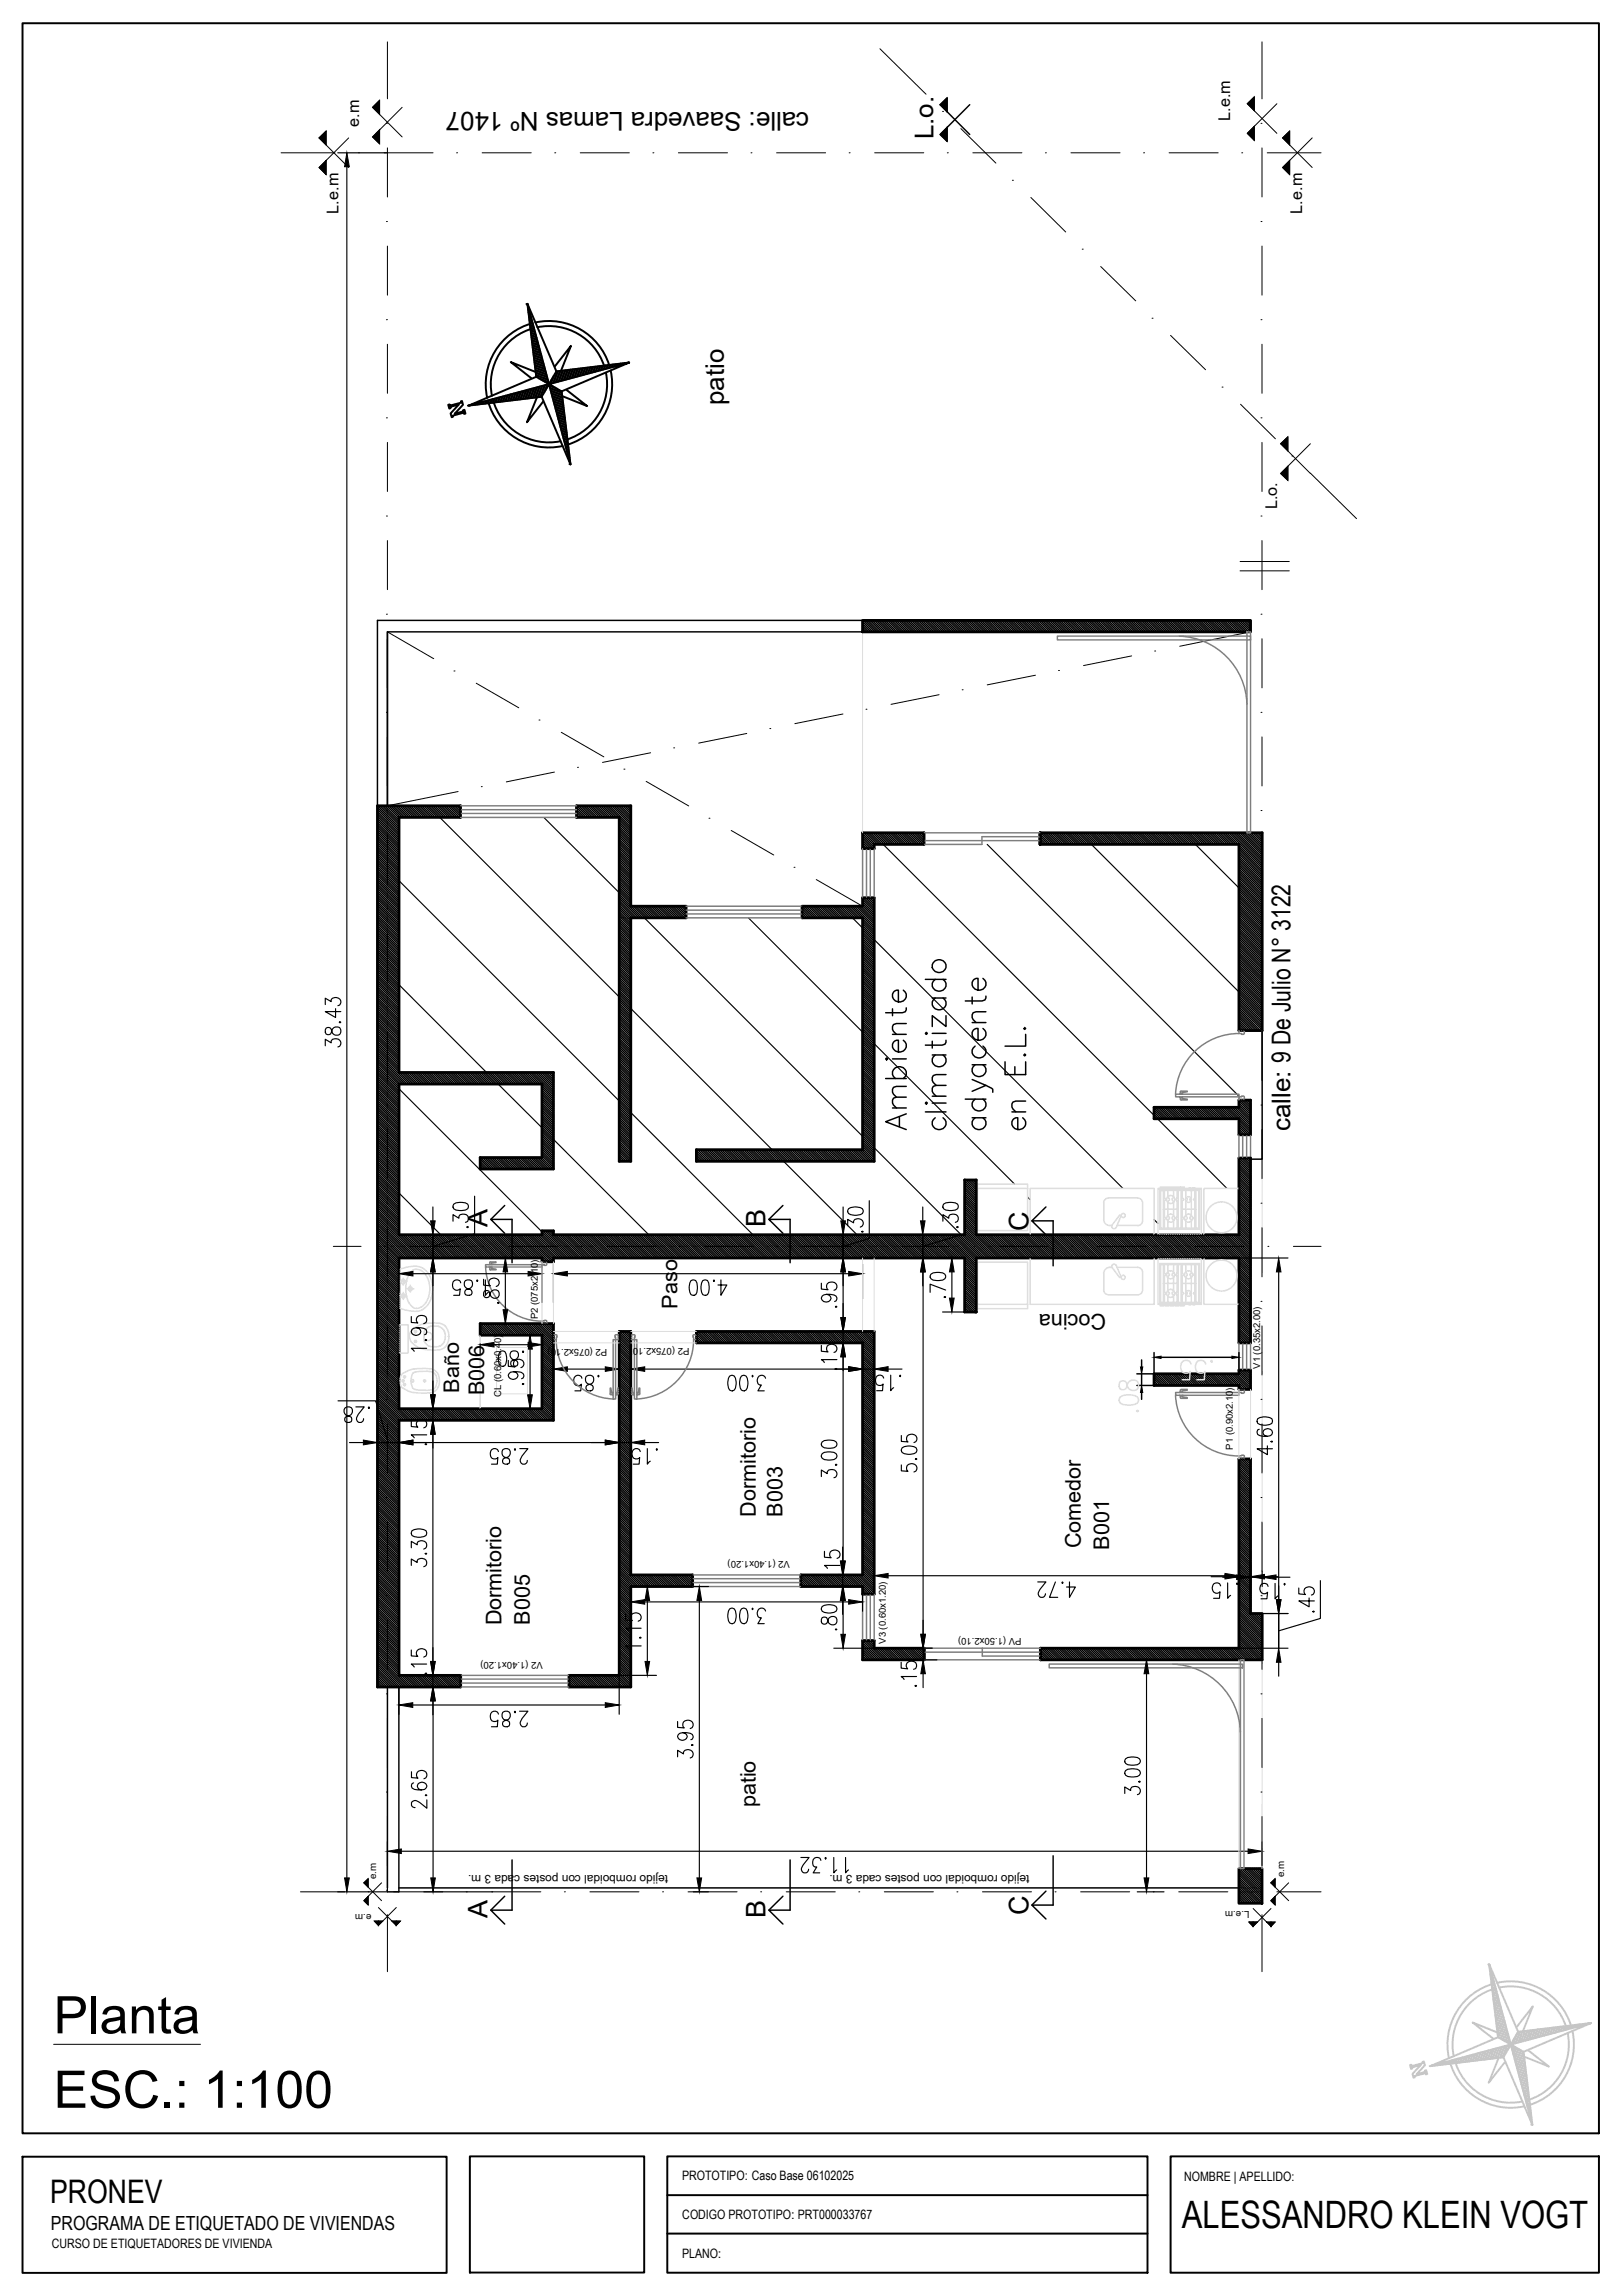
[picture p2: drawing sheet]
<svg xmlns="http://www.w3.org/2000/svg" width="210mm" height="297mm" viewBox="0 0 210 297" stroke-linecap="round" stroke-linejoin="round" font-family="sans-serif">
<defs><g id="words">
<g font-size="6.7">
<text x="6.9" y="263.1">Planta</text>
<text x="6.9" y="272.7">ESC.: 1:100</text>
</g>
<g font-size="4.9">
<text x="109.4" y="170" transform="rotate(-90 109.4 170)">.95</text>
<text x="123.5" y="168.6" transform="rotate(-90 123.5 168.6)">.70</text>
<text x="62.4" y="190.1">2.85</text>
<text x="165.8" y="189.1" transform="rotate(-90 165.8 189.1)">4.60</text>
<text x="133.3" y="207.4">4.72</text>
<text x="109.4" y="211.7" transform="rotate(-90 109.4 211.7)">.80</text>
<text x="152.9" y="288.2">ALESSANDRO KLEIN VOGT</text>
</g>
<text font-size="4.2" x="6.5" y="285">PRONEV</text>
<g font-size="3.5">
<text x="63.1" y="158.7" transform="rotate(-90 63.1 158.7)">A</text>
<text x="99.1" y="158.7" transform="rotate(-90 99.1 158.7)">B</text>
<text x="133.1" y="159.2" transform="rotate(-90 133.1 159.2)">C</text>
<text x="63.1" y="248.1" transform="rotate(-90 63.1 248.1)">A</text>
<text x="99.1" y="248.1" transform="rotate(-90 99.1 248.1)">B</text>
<text x="133.1" y="247.7" transform="rotate(-90 133.1 247.7)">C</text>
</g>
<g font-size="3.4">
<text x="104.7" y="14.5" transform="rotate(180 104.7 14.5)">calle: Saavedra Lamas Nº 1407</text>
<text x="120.8" y="18" transform="rotate(-90 120.8 18)">L.o.</text>
<text x="93.7" y="52.4" transform="rotate(-90 93.7 52.4)">patio</text>
<text x="167" y="146.3" transform="rotate(-90 167 146.3)">calle: 9 De Julio N° 3122</text>
</g>
<g font-size="2.8">
<text x="87.7" y="169.3" transform="rotate(-90 87.7 169.3)">Paso</text>
<text x="143.1" y="170" transform="rotate(180 143.1 170)">Cocina</text>
<text x="59.4" y="180.2" transform="rotate(-90 59.4 180.2)">Baño</text>
<text x="62.7" y="180.5" transform="rotate(-90 62.7 180.5)">B006</text>
<text x="97.8" y="196.2" transform="rotate(-90 97.8 196.2)">Dormitorio</text>
<text x="101.3" y="196.2" transform="rotate(-90 101.3 196.2)">B003</text>
<text x="139.9" y="200.3" transform="rotate(-90 139.9 200.3)">Comedor</text>
<text x="143.5" y="200.5" transform="rotate(-90 143.5 200.5)">B001</text>
<text x="64.9" y="210.3" transform="rotate(-90 64.9 210.3)">Dormitorio</text>
<text x="68.6" y="210.2" transform="rotate(-90 68.6 210.2)">B005</text>
<text x="97.8" y="233.8" transform="rotate(-90 97.8 233.8)">patio</text>
</g>
<text font-size="2.5" x="6.6" y="288.4">PROGRAMA DE ETIQUETADO DE VIVIENDAS</text>
<g font-size="2.1">
<text x="46.5" y="16.4" transform="rotate(-90 46.5 16.4)">e.m</text>
<text x="159.2" y="15.6" transform="rotate(-90 159.2 15.6)">L.e.m</text>
<text x="43.8" y="27.6" transform="rotate(-90 43.8 27.6)">L.e.m</text>
<text x="168.5" y="27.6" transform="rotate(-90 168.5 27.6)">L.e.m</text>
<text x="165.3" y="65.9" transform="rotate(-90 165.3 65.9)">L.o.</text>
</g>
<g font-size="1.7">
<text x="88.3" y="282.1">PROTOTIPO: Caso Base 06102025</text>
<text x="88.3" y="287.1">CODIGO PROTOTIPO: PRT000033767</text>
<text x="153.2" y="282.2">NOMBRE | APELLIDO:</text>
<text x="6.7" y="290.9">CURSO DE ETIQUETADORES DE VIVIENDA</text>
<text x="88.3" y="292.1">PLANO:</text>
</g>
<g font-size="1.5">
<text x="86.5" y="242.6" transform="rotate(180 86.5 242.6)">tejido romboidal con postes cada 3 m.</text>
<text x="133.2" y="242.6" transform="rotate(180 133.2 242.6)">tejido romboidal con postes cada 3 m.</text>
</g>
<g font-size="1.3">
<text x="48.7" y="243.1" transform="rotate(-90 48.7 243.1)">e.m</text>
<text x="166.2" y="242.9" transform="rotate(-90 166.2 242.9)">e.m</text>
<text x="48.1" y="247.6" transform="rotate(180 48.1 247.6)">e.m</text>
<text x="161.7" y="247.2" transform="rotate(180 161.7 247.2)">L.e.m</text>
</g>
<g font-size="1.2">
<text x="69.6" y="170.7" transform="rotate(-90 69.6 170.7)">P2 (075x2.10)</text>
<text x="78.6" y="174.5" transform="rotate(180 78.6 174.5)">P2 (075x2.10)</text>
<text x="89.2" y="174.4" transform="rotate(180 89.2 174.4)">P2 (075x2.10)</text>
<text x="163.1" y="177.1" transform="rotate(-90 163.1 177.1)">V1 (0.35x2.00)</text>
<text x="64.9" y="180.8" transform="rotate(-90 64.9 180.8)">CL (0.60x0.40)</text>
<text x="159.5" y="187.6" transform="rotate(-90 159.5 187.6)">P1 (0.90x2.10)</text>
<text x="102.2" y="201.9" transform="rotate(180 102.2 201.9)">V2 (1.40x1.20)</text>
<text x="70.2" y="215" transform="rotate(180 70.2 215)">V2 (1.40x1.20)</text>
<text x="114.6" y="212.7" transform="rotate(-90 114.6 212.7)">V3 (0.60x1.20)</text>
<text x="132.2" y="211.9" transform="rotate(180 132.2 211.9)">PV (1.50x2.10)</text>
</g>
</g></defs>
<!-- layer: 0 -->
<g fill="none" stroke="#000" stroke-width=".25">
<path d="M2.9 3h204v273h-204zM68.3 39.3l2.7 10.4-10.3 2.8 8.7-3.8zM68.3 39.3h.1M68.3 39.3l3.7 8.7M68.3 39.5h.1M68.3 39.8h.1M68.4 39.9l-.1 .1M58 52.4l.2-.1v.2l1.5-.4-.1-.2h.2l.1 .5-1.1 1.1 1.2-.3-.1-.1 .2-.1 .1 .5-.1 .1-.1-.2-1.4 .4v.1l-.1 .1-.2-.5 1.1-1.2-1.1 .3v.2l-.2 .1zM60.7 52.5l9.4-1.2 .9-1.6 2.8 10.4M60.7 52.5h.1M60.9 52.4v.1M61.1 52.3v.1"/>
<path d="M61.3 52.3v.1M61.5 52.2v.2M61.7 52.2l.1 .1M61.9 52.1l.1 .2M62.1 52.1l.1 .2M62.3 52l.1 .3M62.5 52l.1 .2M62.8 51.9v.3M63 51.9v.3M63.1 51.8a8.2 8.2 0 0 0 9.7 5.9M63.2 51.8l.1 .4M63.4 51.8l.1 .3"/>
<path d="M63.6 51.7l.1 .4M63.8 51.7a7.5 7.5 0 0 0 8.7 5.4M63.8 51.6l.1 .5M64 51.6l.1 .4M64.2 51.5l.1 .5M64.4 51.5l.2 .5M64.6 51.4l.2 .6M64.8 51.4l.2 .5M65 51.3l.2 .6M65.2 51.2l.2 .7M65.5 51.2l.1 .7M65.7 51.1l.2 .7"/>
<path d="M65.9 51.1l.2 .7M66.1 51l.2 .8M66.3 51l.2 .8M66.5 50.9l.2 .9M66.7 50.8l.2 .9M66.9 50.8l.3 .9M67.1 50.7l.3 1M67.3 50.7l.3 .9M67.5 50.6l.3 1M67.7 50.6l.3 1M68 50.5l.2 1.1M68.1 50.5l.3 1"/>
<path d="M68.4 50.4l.3 1.1M68.5 40.2h-.1M68.6 40.4h-.2M68.6 50.4l.3 1.1M68.6 40.6h-.2M68.7 42.6l.4-.2a7.5 7.5 0 0 0-5.4 8.8M68.7 40.8h-.3M68.7 41l-.2 .1M68.8 41.2l-.3 .1M68.8 50.3l.3 1.2M68.8 41.4l-.3 .1M68.9 41.6l-.3 .1"/>
<path d="M68.9 41.8a8.2 8.2 0 0 0-5.9 9.7M68.9 41.8l-.3 .1M69 42l-.4 .1M69 50.2l.3 1.2M69 42.2l-.4 .2M69.1 42.7l-.4 .1M69.2 50.2l.3 1.2M69.2 42.9l-.5 .1M69.2 48.1l-3.1-1.3 2.6 2.1M69.3 43.1l-.6 .1M69.3 41.7a8.2 8.2 0 0 1 9.5 5.5M69.3 43.3l-.5 .1"/>
<path d="M69.4 43.5l-.6 .1M69.4 48.7l1.6 1M69.4 50.1l.3 1.3M69.4 51.5l-1.2 3.1 2.1-2.6M69.4 43.7l-.6 .2M69.5 43.9l-.7 .2M69.5 42.3a7.5 7.5 0 0 1 8.7 5M69.5 44.1l-.7 .2M69.6 44.3l-.7 .2M69.6 50.1l.3 1.3M69.7 44.5l-.8 .2M69.7 44.7l-.8 .2"/>
<path d="M69.8 44.9l-.8 .2M69.8 45.1l-.8 .3M69.8 50l.3 1.2M69.9 45.4l-.9 .2M69.9 45.6l-.9 .2M70 45.8l-.9 .2M70 50l.3 1M70.1 46l-1 .2M70.1 51.3l3.7 8.8M70.1 46.2l-1 .2M70.2 46.4l-1.1 .3M70.2 46.6l-1 .3"/>
<path d="M70.2 49.9l.3 .8M70.3 46.8l-1.1 .3M70.3 47l-1.1 .3M70.4 47.2l-1.1 .3M70.4 47.4l-1.1 .3M70.4 49.8l.2 .6M70.5 47.6l-1.2 .4M70.5 47.8l-1.2 .4M70.6 48l-1.2 .4M70.6 49.8l.2 .4M70.7 48.3l-1.3 .3M70.7 48.5l-1.2 .3"/>
<path d="M70.8 48.7l-1 .3M70.8 48.9l-.8 .2M70.9 49.7v.2M70.9 49.1l-.6 .2M70.9 49.3l-.4 .1M71 49.5l-.2 .1M71.2 49.5v.1M71.3 49.8l-.2 .1M71.3 49.2l.1 .4M71.5 48.9l.1 .6M71.5 50l-.3 .1M71.6 48.7l.3 .8"/>
<path d="M71.8 48.4l.2 1M71.8 50.1l-.6 .2M71.8 47.4l2.1-2.7-1.3 3.2M71.9 48.1l.4 1.3M72.1 50.3l-.8 .2M72.1 48l.4 1.3M72.3 50.4l-1 .3M72.3 48l.4 1.3M72.6 48l.3 1.2M72.6 50.6l-1.2 .3M72.7 50.6l1.1 9.5M72.7 50.8l-1.3 .3"/>
<path d="M72.7 51l-1.2 .3M72.8 47.9l.3 1.2M72.8 51.2l-1.3 .3M72.8 51.4l-1.2 .3M72.8 51.6l-1.2 .3M72.8 51.9l-1.1 .3M72.9 52.1l-1.2 .3M72.9 52.3l-1.1 .3M72.9 52.5l-1 .3M72.9 52.7l-1 .3M73 52.9l-1 .3M73 47.9l.3 1.2"/>
<path d="M73 53.1l-1 .3M73 53.4l-.9 .2M73 53.6l-.8 .2M73.1 53.8l-.9 .2M73.1 54l-.8 .2M73.1 54.2l-.8 .2M73.1 54.4l-.7 .3M73.2 54.7l-.8 .2M73.2 54.9l-.7 .2M73.2 47.9l.3 1.1M73.2 55.1l-.7 .2M73.3 55.3l-.7 .2"/>
<path d="M73.3 55.5l-.6 .2M73.3 55.7l-.6 .2M73.3 50.5l2.7 2-3.1-1.2M73.3 55.9l-.5 .2M73.4 56.2l-.6 .1M73.4 56.4l-.5 .1M73.4 56.6l-.5 .1M73.4 47.9l.3 1.1M73.4 56.8l-.4 .1M73.5 57l-.5 .1M73.5 57.3l-.4 .1M73.5 57.5l-.4 .1"/>
<path d="M73.5 57.7l-.3 .1M73.6 57.9l-.3 .1M73.6 58.1l-.3 .1M73.6 58.3l-.2 .1M73.6 47.8l.3 1.1M73.6 58.5l-.2 .1M73.7 58.8h-.2M73.7 59h-.2M73.7 59.2h-.1M73.7 59.4h.1M73.8 59.8h.1M73.8 59.6h-.1"/>
<path d="M73.8 47.8l.3 1.1M74.1 47.8l.2 1M74.3 47.8l.2 .9M74.5 47.7l.3 1M74.7 47.7l.3 .9M74.9 47.7l.3 .9M75.2 47.7l.2 .8M75.4 47.6l.2 .9M75.6 47.6l.2 .8M75.8 47.6l.2 .8M76 47.6l.2 .7M76.2 47.5l.2 .7"/>
<path d="M76.4 47.5l.2 .7M76.7 47.5l.1 .6M76.9 47.5l.1 .6M77.1 47.4l.2 .6M77.3 47.4l.2 .6M77.5 47.4l.2 .5M77.7 47.3l.2 .6M77.9 47.3l.2 .5M78.2 47.3l.1 .5M78.4 47.3l.1 .4M78.4 48.2a7.5 7.5 0 0 1-5 8.6M78.6 47.2l.1 .4"/>
<path d="M78.8 47.2l.1 .4M79 48a8.2 8.2 0 0 1-5.5 9.5M79 47.2l.1 .3M79.2 47.2l.1 .3M79.5 47.1v.3M79.7 47.1v.2M79.9 47.1l.1 .2M80.1 47.1l.1 .1M80.3 47l.1 .2M80.5 47l.1 .1M80.8 47v.1M81 47h.1"/>
<path d="M81.2 46.9v.1M81.4 46.9h.1M81.4 46.9l-10.4 2.8 1-1.7 9.4-1.1-8.7 3.7-1.7-.9M73.8 60h.1M2.9 279h54.9v15h-54.9zM60.8 279h22.6v15h-22.6zM86.4 279h62.1v15h-62.1zM151.5 279h55.4v15h-55.4zM86.4 284h62.1M86.4 289h62.1"/>
</g>
<!-- layer: Textos -->
<g fill="none" stroke="#000" stroke-width=".13">
<path d="M42.2 18.8v-1.8l-.9 .8 3.8 3.9M45.1 17.8l-3.8 3.9 .9 .9v-1.8M49.1 14.8v-1.8l-.9 .9 3.8 3.8M52 13.9l-3.8 3.8 .9 .9v-1.8M162.3 14.3v-1.8l-.9 .9 3.8 3.9M165.2 13.4l-3.8 3.9 .9 .9v-1.9M166.9 18.8v-1.8l-.9 .8 3.8 3.9M169.8 17.8l-3.8 3.9 .9 .9v-1.8M166.7 58.3v-1.8l-1 .9 3.9 3.9M169.6 57.4l-3.9 3.9 1 .8v-1.8M160.5 73.9h6.3M160.5 72.6h6.3"/>
<path d="M47.6 244.1v-1l-.5 .5 2.3 2.3M49 246.8l2.3 2.3 .5-.6h-1.1M49.4 243.6l-2.3 2.3 .5 .5v-1.1M51.3 246.8l-2.3 2.3-.6-.6h1.1M162.2 246.9l2.3 2.3 .5-.5h-1.1M164.5 246.9l-2.3 2.3M165 244.1v-1l-.5 .5 2.3 2.3M166.8 243.6l-2.3 2.3 .5 .5v-1.1M6.9 264.5h19"/>
</g>
<!-- layer: 0 -->
<g fill="none" stroke="#c7c8ca" stroke-width=".25">
<path d="M192.7 254.1l2.8 10.4-10.4 2.8 8.8-3.7zM192.7 254.1l3.8 8.8M192.7 254.1h.1M192.8 254.4h.1M192.8 254.6h.1M192.9 254.8h-.1M192.9 255h-.1M193 255.2h-.1M193.1 255.4h-.2M193.1 255.6l-.2 .1M193.2 255.8l-.3 .1M193.2 256l-.2 .1"/>
<path d="M193.3 256.2l-.3 .1M193.4 256.4l-.4 .1M193.4 256.6a8.2 8.2 0 0 0-5.9 9.7M193.4 256.6l-.4 .1M193.5 256.8l-.4 .1M193.5 257l-.4 .2M193.6 257.2a7.5 7.5 0 0 0-5.5 8.8M193.6 257.3l-.5 .1M193.6 257.5l-.5 .1M193.7 257.7l-.5 .1M193.7 257.9l-.5 .1M193.7 256.5a8.2 8.2 0 0 1 9.6 5.5"/>
<path d="M193.8 258.1l-.6 .2M193.8 258.3l-.6 .2M193.9 258.5l-.6 .2M194 258.7l-.7 .2M194 257.1a7.5 7.5 0 0 1 8.6 5M194 258.9l-.7 .2M194.1 259.1l-.7 .2M194.1 259.3l-.7 .2M194.2 259.5l-.8 .3M194.2 259.8l-.8 .2M194.3 260l-.8 .2M182.5 267.2l.1-.1 .1 .2 1.4-.4v-.2h.2l.1 .5-1.1 1.2 1.2-.4-.1-.1 .2-.1 .1 .5-.2 .1v-.2l-1.5 .4 .1 .2h-.2l-.1-.5 1.1-1.2-1.2 .4 .1 .1-.2 .1z"/>
<path d="M185.1 267.3l9.5-1.2 .9-1.6 2.8 10.4M185.1 267.3h.1M185.3 267.2l.1 .1M185.6 267.2h.1M185.8 267.1v.1M186 267.1v.1M186.2 267v.2M186.4 267l.1 .1M186.6 266.9l.1 .2M186.8 266.8l.1 .3M187 266.8l.1 .3M187.2 266.7l.1 .3"/>
<path d="M187.4 266.7l.1 .3M187.6 266.6a8.2 8.2 0 0 0 9.7 5.9M187.6 266.6l.1 .4M187.8 266.6l.2 .4M188.1 266.5l.1 .4M188.2 266.5a7.5 7.5 0 0 0 8.8 5.4M188.3 266.4l.1 .5M188.5 266.4l.1 .5M188.7 266.3l.1 .5M188.9 266.3l.1 .5M189.1 266.2l.1 .6M189.3 266.2l.2 .6"/>
<path d="M189.5 266.1l.2 .6M189.7 266.1l.2 .6M189.9 266l.2 .7M190.1 266l.2 .7M190.3 265.9l.2 .7M190.6 265.8l.1 .8M190.7 265.8l.3 .8M191 265.7l.2 .9M191.2 265.7l.2 .8M191.4 265.6l.2 .9M191.6 265.6l.2 .9M191.8 265.5l.3 1"/>
<path d="M192 265.5l.3 .9M192.2 265.4l.3 1M192.4 265.3l.3 1.1M192.6 265.3l.3 1.1M192.8 265.2l.3 1.1M193 265.2l.4 1.1M193.2 265.1l.4 1.2M193.5 265l.3 1.3M193.7 265l.3 1.2M193.7 262.9l-3.1-1.2 2.6 2M193.9 263.6l1.6 .9M193.9 264.9l.3 1.3"/>
<path d="M193.9 266.3l-1.2 3.2 2-2.7M194.1 264.9l.3 1.3M194.3 264.8l.3 1.3M194.3 260.2l-.8 .2M194.4 260.4l-.9 .2M194.5 260.6l-1 .2M194.5 264.8l.3 1M194.5 260.8l-.9 .2M194.6 266.1l3.7 8.8M194.6 261l-1 .3M194.6 261.2l-1 .3M194.7 261.4l-1.1 .3"/>
<path d="M194.7 264.7l.2 .8M194.7 261.6l-1 .3M194.8 261.8l-1.1 .3M194.9 262l-1.2 .3M194.9 262.3l-1.1 .3M194.9 264.7l.2 .6M195 262.5l-1.2 .3M195 262.7l-1.2 .3M195.1 262.9l-1.3 .3M195.1 263.1l-1.3 .3M195.1 264.6l.1 .4M195.2 263.3l-1.2 .3"/>
<path d="M195.2 263.5l-1 .3M195.3 263.7l-.8 .2M195.3 264.6l.1 .1M195.3 263.9l-.6 .2M195.4 264.1l-.4 .1M195.5 264.3l-.2 .1M195.6 264.3l.1 .2M195.7 264.6l-.1 .1M195.8 264l.1 .4M196 263.8l.1 .6M196 264.8l-.4 .1M196.1 263.5l.2 .8"/>
<path d="M196.3 263.2l.2 1M196.3 264.9l-.6 .2M196.3 262.2l2.1-2.6-1.3 3.1M196.4 263l.3 1.2M196.5 265.1l-.8 .2M196.6 262.8l.3 1.3M196.8 262.8l.3 1.3M196.8 265.2l-1 .3M197 262.8l.4 1.2M197.1 265.4l-1.3 .3M197.2 265.5l1.1 9.4M197.2 265.6l-1.3 .3"/>
<path d="M197.2 265.8l-1.2 .3M197.2 266l-1.2 .4M197.2 262.8l.4 1.1M197.2 266.2l-1.1 .4M197.3 266.5l-1.2 .3M197.3 266.7l-1.1 .3M197.3 266.9l-1.1 .3M197.4 267.1l-1.1 .3M197.4 267.3l-1.1 .3M197.4 267.5l-1 .3M197.4 267.8l-1 .2M197.5 262.7l.3 1.2"/>
<path d="M197.5 268l-1 .2M197.5 268.2l-.9 .2M197.5 268.4l-.9 .2M197.5 268.6l-.8 .2M197.6 268.8l-.9 .2M197.6 269l-.8 .3M197.6 269.3l-.8 .2M197.6 269.5l-.7 .2M197.7 262.7l.3 1.1M197.7 269.7l-.8 .2M197.7 269.9l-.7 .2M197.7 270.1l-.6 .2"/>
<path d="M197.8 270.3l-.7 .2M197.8 270.6l-.6 .1M197.8 265.3l2.6 2.1-3.1-1.3M197.8 270.8l-.6 .1M197.8 271l-.5 .1M197.9 271.2l-.6 .1M197.9 262.7l.3 1.1M197.9 271.4l-.5 .1M197.9 271.8l-.4 .2M197.9 272.1l-.3 .1M198 272.3l-.4 .1M198 272.5l-.3 .1"/>
<path d="M198 272.7l-.3 .1M198 272.9l-.2 .1M198.1 273.1l-.3 .1M198.1 262.7l.3 1M198.1 273.4h-.2M198.1 273.6h-.2M198.2 273.8h-.2M198.2 274h-.1M198.2 274.4h.1M198.2 274.2l-.1 .1M198.2 274.7h.1M198.3 274.9h.1"/>
<path d="M198.3 262.6l.3 1.1M198.5 262.6l.3 1M198.7 262.6l.3 1M199 262.6l.2 .9M199.2 262.5l.2 1M199.4 262.5l.2 .9M199.6 262.5l.2 .9M199.8 262.4l.3 .9M200 262.4l.3 .8M200.3 262.4l.2 .8M200.5 262.4l.2 .7M200.7 262.4l.2 .7"/>
<path d="M200.9 262.3l.2 .7M201.1 262.3l.2 .7M201.4 262.3l.1 .6M201.6 262.3l.1 .5M201.8 262.2l.1 .6M202 262.2l.1 .5M202.2 262.2l.1 .5M202.4 262.1l.2 .5M202.6 262.1l.1 .5M202.9 262.1l.1 .4M202.9 263a7.5 7.5 0 0 1-5.4 8.8M203.1 262.1l.1 .3"/>
<path d="M203.3 262l.1 .4M203.5 262.8a8.2 8.2 0 0 1-5.5 9.5M203.5 262l.1 .3M203.7 262l.1 .3M203.9 262l.1 .2M204.1 261.9l.1 .3M204.4 261.9v.2M204.6 261.9v.2M204.8 261.9v.1M205 261.8v.2M205.2 261.8v.1M205.4 261.8l.1 .1"/>
<path d="M205.6 261.7l.1 .1M205.9 261.7h.1M205.9 261.7l-10.4 2.8 1-1.6 9.4-1.2-8.7 3.8-1.7-1"/>
</g>
<!-- layer: Ejes -->
<g fill="none" stroke="#000" stroke-width=".13">
<path d="M36.4 19.8h6.9M46.5 19.8h.1M49.7 19.8h6.3M50.1 16h.1M50.1 5.4v7.4M50.1 19.1v6.4M59.2 19.8h.1M62.4 19.8h6.3M71.9 19.8h.1M75.1 19.8h6.3M84.6 19.8h.1M87.8 19.8h6.3"/>
<path d="M97.3 19.8h.1M100.5 19.8h6.3M110 19.8h.1M113.2 19.8h6.3M113.9 6.3l5.9 5.9M122.1 14.4h.1M122.7 19.8h.1M124.3 16.6l4.6 4.5M125.9 19.8h6.3M135.4 19.8h.1M138.6 19.8h6.3M148.1 19.8h.1"/>
<path d="M151.3 19.8h6.3M160.8 19.8h.1M163.3 16h.1M163.3 5.4v7.4M163.3 19.1v6.4M164 19.8h7M50.1 28.7h.1M50.1 31.8v6.4M131.1 23.3h.1M133.4 25.5l4.5 4.5M140.2 32.2h.1M142.4 34.5l4.6 4.4"/>
<path d="M163.3 28.7h.1M163.3 31.8v6.4M50.1 41.4h.1M50.1 54.1h.1M50.1 44.5v6.4M50.1 57.2v6.4M149.2 41.2h.1M151.5 43.4l4.5 4.4M158.3 50.1h.1M160.5 52.3l4.6 4.5M163.3 41.4h.1M163.3 54.1h.1"/>
<path d="M163.3 44.5v6.4M163.3 57.2v6.4M167.3 59h.1M50.1 66.8h.1M50.1 79.5h.1M50.1 69.9v6.4M163.3 66.8h.1M163.3 79.5h.1M163.3 69.9v6.4M169.6 61.2l5.9 5.9M50.1 92.2h.1M50.1 82.6v6.4"/>
<path d="M50.1 95.3v6.4M50.1 81.7l6 3.5M58.9 86.8h.1M61.6 88.4l5.5 3.2M69.9 93.2h.1M71.7 99.9l-6.2 1.3M72.6 94.7l5.5 3.2M74.9 99.3h.1M80.9 99.5h.1M84.2 97.4l-6.2 1.2M87.3 96.8h.1M96.6 94.9l-6.2 1.2"/>
<path d="M99.8 94.3h.1M109.1 92.4l-6.2 1.2M112.2 91.8h.1M121.5 89.9l-6.2 1.2M124.6 89.2h.1M134 87.4l-6.2 1.2M137.1 86.7h.1M146.4 84.9l-6.2 1.2M149.6 84.2h.1M161.8 81.7l-9.1 1.9M163.3 92.2h.1M163.3 82.6v6.4"/>
<path d="M163.3 95.3v6.4M50.1 104.9h.1M50.1 117.6h.1M50.1 108v6.4M59.3 102.4l-9.2 1.8M62.4 101.8h.1M83.6 101.1l5.5 3.2M91.9 105.9h.1M94.6 107.4l5.5 3.2M102.9 112.2h.1M105.6 113.8l6 3.4M163.3 104.9h.1"/>
<path d="M163.3 117.6h.1M163.3 108v6.4M50.1 130.3h.1M50.1 120.7v6.4M50.1 133.4v6.4M163.3 130.3h.1M163.3 120.7v6.4M163.3 133.4v6.4M50.1 143h.1M50.1 155.7h.1M50.1 146.1v6.4M50.1 158.8v6.4"/>
<path d="M163.3 143h.1M163.3 155.7h.1M163.3 146.1v6.4M163.3 158.8v6.4M43.1 161.2h3.6M49.9 161.2h.1M50.1 168.4h.1M50.1 171.5v6.4M53.1 161.2h6.3M62.6 161.2h.1M65.8 161.2h6.3M75.3 161.2h.1"/>
<path d="M78.5 161.2h6.3M88 161.2h.1M91.2 161.2h6.3M100.7 161.2h.1M103.9 161.2h6.3M113.4 161.2h.1M116.6 161.2h6.3M126.1 161.2h.1M129.3 161.2h6.3M138.8 161.2h.1M142 161.2h6.3M151.5 161.2h.1"/>
<path d="M154.7 161.2h6.3M163.3 168.4h.1M163.3 171.5v6.4M164.2 161.2h.1M167.4 161.2h3.6M50.1 181h.1M50.1 193.7h.1M50.1 184.2v6.4M50.1 196.9v6.4M163.3 193.7h.1M163.3 196.9v6.4M50.1 206.4h.1"/>
<path d="M50.1 219.1h.1M50.1 209.6v6.4M163.3 206.4h.1M163.3 219.1h.1M163.3 209.6v6.4M50.1 231.8h.1M50.1 222.3v6.4M50.1 235v6.4M163.3 231.8h.1M163.3 222.3v6.4M163.3 235v6.4M38.9 244.8h5.7"/>
<path d="M47.8 244.8h.1M50.1 244.5h.1M50.1 247.7v7.4M50.9 244.8h6.4M60.5 244.8h.1M63.6 244.8h6.4M73.2 244.8h.1M76.3 244.8h6.4M85.9 244.8h.1M89 244.8h6.4M98.6 244.8h.1M101.7 244.8h6.4"/>
<path d="M111.3 244.8h.1M114.4 244.8h6.4M124 244.8h.1M127.1 244.8h6.4M136.7 244.8h.1M139.8 244.8h6.4M149.4 244.8h.1M152.5 244.8h6.4M162.1 244.8h.1M163.3 244.5h.1M163.3 247.7v7.4M165.2 244.8h5.8"/>
</g>
<!-- layer: Muros -->
<path d="M161.8 81.7h-111.7v22.5M161.8 80.3h-113v23.9M50.1 218.2v26M51.6 218.2v26.6h-1.5" fill="none" stroke="#000" stroke-width=".19"/>
<!-- layer: Detalles -->
<g fill="none" stroke="#000" stroke-width=".19">
<path d="M163.3 133.3v16.7h-1.5M65.3 159.6l-1.8-1.8h2.8v5.6M65.3 156l-1.8 1.8M101.3 159.6l-1.8-1.8h2.7v5.6M101.3 156l-1.8 1.8M135.4 159.7l-1.9-1.8h2.8v5.9M135.4 156.1l-1.9 1.8M51.6 244.2h108.7M65.3 245.3l-1.8 1.8M66.3 240.6v6.5h-2.8l1.8 1.8M101.3 245.3l-1.8 1.8M102.2 240.6v6.5h-2.7l1.8 1.8"/>
<path d="M135.4 244.7l-1.9 1.8M136.3 240.1v6.4h-2.8l1.9 1.8"/>
</g>
<!-- layer: Textos -->
<g fill="#000" stroke="#000" stroke-width=".13">
<path d="M41.3 17.8l.9-.8v1.8zM49.1 16.8v1.8l-.9-.9zM49.1 13v1.8l-.9-.9zM122.6 16.5v1.8l-.9-.9zM121.7 13.5l.9-.8v1.8zM161.4 17.3l.9-1v1.9zM161.4 13.4l.9-.9v1.8zM166 17.8l.9-.8v1.8zM41.3 21.7l.9-.9v1.8zM166 21.7l.9-.9v1.8zM165.7 57.4l1-.9v1.8zM165.7 61.3l1-1v1.8z"/>
<path d="M47.1 245.9l.5-.6v1.1zM47.1 243.6l.5-.5v1zM164.5 245.9l.5-.6v1.1zM164.5 243.6l.5-.5v1z"/>
<path d="M48.4 248.5h.6v.6zM49 248.5v.6l.5-.6z"/>
<path d="M50.7 248.5h.6v.6zM51.3 248.5v.6l.5-.6z"/>
<path d="M161.6 248.7h.6v.5zM162.2 248.7v.5l.5-.5z"/>
<path d="M163.9 248.7h.6v.5zM164.5 248.7v.5l.5-.5z"/>
</g>
<g fill="none" stroke="#000" stroke-width=".19">
<path d="M122.6 14.5v-1.8l-.9 .8 3.8 3.9M125.5 13.5l-3.8 3.9 .9 .9v-1.8M114.6 139.5h2.7M114.7 136.9l.2 .1-.2 .1-.1-.1zM115.5 137h1.8M115.5 133.8h1.8M115.5 130.5v.9M115.9 139.5a.88 .88 0 0 1 .2-1.5 .88 .88 0 0 1 1.2 1l-.4 .5M116.9 134.6a.88 .88 0 0 1-.2 1.5 .88 .88 0 0 1-1.2-1 .68 .68 0 0 1 .8-.5v1.5M116.9 128.1a.88 .88 0 0 1-.2 1.5 .88 .88 0 0 1-1.2-1 .68 .68 0 0 1 .8-.5v1.5M117.3 132.4h-1.3l-.4 .1-.1 .3v.4l.5 .6M117.3 130.4l-.1 .5-.4 .1h-2.2"/>
<path d="M119.8 133.7l.1-.1 .1 .1-.1 .1zM119.8 126.7h2.6M120.6 136.5h1.8M120.6 134.7v.9M120.6 133.7h1.8M120.6 129.1h1.8M121 136.5a.88 .88 0 0 0 .3 1.5 .88 .88 0 0 0 1.1-1l-.4-.5M121 129.1a.88 .88 0 0 0 .3 1.5 .88 .88 0 0 0 1.1-1l-.4-.5M121 126.7a.88 .88 0 0 0 .3 1.5 .88 .88 0 0 0 1.1-1l-.4-.5M122.4 139h-1.2l-.4 .1-.2 .3v.4l.6 .6M122.4 134.6l-.1 .5-.4 .1h-2.1M122.4 131.4v1.4l-1.8-1.4v1.4"/>
<path d="M125.8 139.7l1.8 .7-1.8 .8M125.8 137.8h1.8M125.8 132.3h1.8M125.8 129v.9M126.2 137.8a.88 .88 0 0 0 .2 1.5 .88 .88 0 0 0 1.2-1l-.4-.5M126.2 135.3a.88 .88 0 0 0 .2 1.6 .88 .88 0 0 0 1.2-1.1l-.4-.5M127.2 133.1a.88 .88 0 0 1-.2 1.5 .88 .88 0 0 1-1.2-1 .68 .68 0 0 1 .8-.5v1.5M127.2 126.6a.88 .88 0 0 1-.2 1.5 .88 .88 0 0 1-1.2-1 .68 .68 0 0 1 .8-.5v1.5M127.6 130.9h-1.3l-.4 .1-.1 .3v.4l.5 .6M127.6 128.9l-.1 .5-.4 .1h-2.2M130.1 137.4v1.6h2.6v-1.6M131.3 138v1"/>
<path d="M132.6 136.4l.1 .1-.1 .1-.1-.1M132.6 132.9l.1 .2-.1 .1-.1-.1M132.7 133.8v1.5h-2.6M115.5 143.3h1.8M116.4 144.5v1.3M117.3 144.1l-2.7 1 2.7 1M117.3 141.9h-1.3l-.4 .2-.1 .2v.4l.5 .6M117.3 140.5h-1.3l-.4 .2-.1 .2v.4l.5 .6M119.8 142.7l.1-.1 .1 .1-.1 .1zM119.8 143.8h2.6M120.6 142.7h1.8M120.6 141.8h1.8"/>
<path d="M121 144.6a.88 .88 0 0 0 .3 1.5 .88 .88 0 0 0 1.1-1l-.4-.5M122.4 140.4h-1.2l-.4 .1-.2 .3v.4l.6 .6M124.9 142.2h2.7M125.8 144.6h1.8M126.2 144.6a.88 .88 0 0 0 .2 1.5 .88 .88 0 0 0 1.2-1l-.4-.5M126.2 142.2a.88 .88 0 0 0 .2 1.5 .88 .88 0 0 0 1.2-1l-.4-.5M127.6 140.4l.9 .5v.4M131 143.8h1.7M132.3 144.6a.88 .88 0 0 1-.2 1.5 .88 .88 0 0 1-1.1-1 .68 .68 0 0 1 .7-.5v1.5M132.7 142.5h-1.2l-.4 .1-.1 .2v.4l.5 .6M162.7 248.7h-1.1l.6 .5"/>
<circle cx="121.5" cy="125" r=".88"/>
</g>
<!-- layer: Muros -->
<g fill="none" stroke="#000" stroke-width=".36">
<path d="M111.6 80.3h50.2v1.4h-50.2zM74.6 104.2h7v13h7.2v1.5h-7.2v31.5h-1.5v-44.5h-5.5zM103.8 117.2h7.8v-1.1h1.5v34.1h-23v-1.5h21.5v-30h-7.8zM111.6 107.7h8v1.5h-6.5v.6h-1.5zM134.6 107.7v1.5v-1.5M134.6 107.7h28.7v25.6h-3v-24.1h-25.7M149.3 143.3h11v-1h1.5v4.5h-1.5v-2.1h-11zM80.1 172.3h1.5v31.5h8v1.5h-8v12.9h-8v-1.5h6.5zM90.1 172.3h23v33.9h-1.5v-.9h-8v-1.5h8v-30.1h-21.5zM124.8 162.8h-53.2v.4h-1.5v-.4h-18.5v19.4h18.5v-9.5h-8v-1.5h9.5v12.5h-20v33h8v1.5h-10.8v-114h10.8v1.5h-8v33h20v12.5h-9.5v-1.4h8v-9.5h-18.5v19.4h18.5v-.5h1.5v.5h53.2v-7h1.5v7h34v-9.9h1.5v23.9h-1.5v-10.9h-34v6.9h-1.5M149.3 177.7h11v-.5h1.5v2.5h-1.5v-.5h-11zM160.3 188.7v24.5h-25.7"/>
<path d="M161.8 188.7v20h1.5v6h-28.7M111.6 212.2h1.5v1h6.5v1.5h-8zM134.6 214.7v-1.5v1.5M160.3 241.7h3v4.5h-3z"/>
</g>
<!-- layer: Rayado -->
<g fill="none" stroke="#000" stroke-width=".15">
<path d="M51.6 113.9l28.5 28.5M56.9 105.7l23.2 23.3M70.4 105.7l9.7 9.8M83.4 118.7l28.2 28.3M96.9 118.7l14.7 14.8M110.3 118.7l1.3 1.4M114.3 109.2l35 35.1M127.8 109.2l32.5 32.6M141.2 109.2l19.1 19.1M154.7 109.2l5.6 5.7M51.6 127.4l11.4 11.3M81.6 130.5l18.3 18.2"/>
<path d="M113.1 135l18.2 18.2M113.1 121.6l32.2 32.2M51.6 154.3l5.4 5.4M51.6 140.9l18.5 18.5M64.5 140.3l5.6 5.6M71.6 147.4l12.4 12.3M81.6 143.9l15.8 15.8M101.4 150.2l9.5 9.5M113.1 148.5l11.3 11.2M133 154.9l.3 .3M149.3 157.8l.6 .5M149.8 144.7l9 9.1"/>
<path d="M151.2 159.7h.1"/>
</g>
<!-- layer: Artefacctos -->
<g fill="none" stroke="#dcdcdc" stroke-width=".19">
<path d="M126.5 153.2h6.5v6h-6.5zM126.5 153.8h6.5M133.3 159.7v-5.9h16v5.9M142.8 157.8a.81 .81 0 0 0 .9 .8M143.7 158.5h.2M143.9 158.5l1-1.3 .2 .1-.7 1.5a.31 .31 0 0 1-.4 .1 .31 .31 0 0 1-.1-.4M144.6 158.5h2.6M147.2 155a.65 .65 0 0 1 .7 .6v2.3a.65 .65 0 0 1-.7 .7M147.2 155h-3.7a.65 .65 0 0 0-.7 .6v2.1M149.9 153.8h5.6v5.9h-5.6zM150.1 153.9h5.2v5.1h-5.2zM150.1 153.8v-.2h.5v.2"/>
<path d="M150.2 154h4.9v4.9h-4.9zM150.6 156.4h1.9M150.6 154v4.9M150.7 157.4h.1M150.7 155.4v2M150.7 157.8v1.1M150.7 154v1M150.7 155l.2 .2-.2 .1M150.7 157.4l.1 .2M150.8 153.8v-.2h.5v.2M150.9 157.6l-.2 .2M151.1 154v.9l.2 .2v.1l-.2 .2v1.9l.2 .2v.1l-.2 .2v1.1"/>
<path d="M151.4 153.8v-.2h.5v.2M151.9 154v.9l-.2 .2v.1l.2 .2v1.9l-.2 .2v.1l.2 .2v1.1M152.1 153.8v-.2h.5v.2M152.1 157.6l.2 .2M152.3 157.8h.1M152.3 155.4h.1M152.3 155l-.2 .2 .2 .1M152.3 154v1M152.3 155.4v2M152.3 157.8v1.1M152.3 157.4l-.1 .2M152.3 157.4h.1"/>
<path d="M152.3 155h.1M152.5 154v4.9M152.8 153.8v-.2h.5v.2M152.9 156.4h1.9M152.9 154v4.9M153 157.4h.1M153 155h.1M153 157.8h.1M153 155.4h.1M153 154v1l.2 .2M153 157.4l.2 .2M153.2 157.6h.1"/>
<path d="M153.2 155.2h.1M153.2 155.2l-.2 .2v2M153.2 157.6l-.2 .2v1.1M153.5 154v.9l.1 .2v.1l-.1 .2v1.9l.1 .2v.1l-.1 .2v1.1M153.9 153.8v-.1h.2v.1M154.2 154v.9l-.2 .2v.1l.2 .2v1.9l-.2 .2v.1l.2 .2v1.1M154.3 153.8v-.1h.3v.1M154.5 157.6h.1M154.5 155.2h.1M154.5 155.2l.1 .2v2M154.5 157.6l.1 .2M154.6 157.8h.1"/>
<path d="M154.6 157.4l-.1 .2M154.6 155.4h.1M154.6 155h.1M154.6 154v1M154.6 157.8v1.1M154.6 155l-.1 .2M154.8 154v4.9M160.3 153.8h-4.5v5.9M51.6 171.4h1.2v3.6h-1.2zM51.7 165.8h.9M51.7 167.6h.9M51.8 169.3a3.9 3.9 0 0 0 2.8 .1"/>
<path d="M51.8 178.6v.2a.89 .89 0 0 0 .4 .8M52.2 177.7l-.3 .3-.2 .6M52.2 179.6l.5 .3M52.2 165.4v.9M52.2 167.2v.9M52.6 165.7a4.7 4.7 0 0 0 0 2.1M52.6 167.8l.3 .7M52.6 166.7h.9M52.7 179.9l.9 .3M52.7 177.4l-.5 .3M52.9 164.9l-.3 .8M52.9 168.5a1.04 1.04 0 0 0 1.6 .6"/>
<path d="M53 172.9a2.01 2.01 0 0 0 1.6 1.6l1 .2 1.2-.1M53.1 166.3v.9M53.2 172.3l-.2 .6M53.2 178.6v.5a.56 .56 0 0 0 .5 .7l1.3 .1a1.41 1.41 0 0 0 1.4-.5M53.6 177.1l-.9 .3M53.6 177.1l1.6-.1a1.44 1.44 0 0 1 1.7 1.6M53.9 164.2l-.5 .2-.5 .5M53.9 164.2l.6 .2M53.9 163.8a2.26 2.26 0 0 1 1.9 1.8M53.9 163.8l-1.3 .2-.8 .2v5M54.5 164.3l.6 .6M54.9 173.5l.2 .3 .4 .4"/>
<path d="M54.9 172.3l-.1 .3 .1 .9M55.1 164.9a3.3 3.3 0 0 1 0 3.7M55.1 168.6l-.6 .5M55.4 168.8l-.7 .6M55.5 174.1l.2 .1M55.7 174.2h.3M55.8 165.6a4 4 0 0 1 0 2.3M55.8 167.9l-.4 .9M56 171.6h.8M56 171.6l-.6 .1-.5 .6M56.4 177.8a.9 .9 0 0 0-1-.4h-.8a1.51 1.51 0 0 0-1.2 .3l-.2 .9M56.4 177.8l.1 .3a1.6 1.6 0 0 1-.1 1.3"/>
<path d="M56.7 174.2h-.7M56.7 179.5h.1M56.8 171.2a3.9 3.9 0 0 0-3.4 .8l-.2 .3M56.8 171.2l.8 .3M56.8 171.6l.4 .2M56.8 174.2h-.1M56.9 178.6a1.44 1.44 0 0 1-1.7 1.6l-1.6-.1M56.9 174.1l-.1 .1M57.2 171.8l.3 .5M57.2 174l-.3 .2M57.5 172.3l.1 .3M57.6 173.2a1.05 1.05 0 0 1-.4 .8"/>
<path d="M57.6 171.5a1.96 1.96 0 0 1 .5 1.4M57.6 174.3l-.8 .3M57.6 172.6v.6M58.1 172.9a1.96 1.96 0 0 1-.5 1.4M58.1 172.9h.1M62.1 172.7v9.5M126.5 163.3h6.5v6h-6.5zM126.5 168.7h6.5M133.3 162.8v5.9h16v-5.9M142.8 166.9a.65 .65 0 0 0 .7 .6h3.7M142.8 164.7v2.2M143.9 164a.87 .87 0 0 0-1.1 .8"/>
<path d="M143.9 164l1 1.3 .2-.1-.7-1.5a.31 .31 0 0 0-.4-.1 .31 .31 0 0 0-.1 .4M144.6 164h2.6M147.2 164a.65 .65 0 0 1 .7 .6M147.9 166.9a.65 .65 0 0 1-.7 .6M147.9 164.6v2.3M149.9 162.8h5.6v5.9h-5.6zM150.1 163.5h5.2v5.1h-5.2zM150.1 168.7v.2h.5v-.2M150.2 163.6h4.9v4.9h-4.9zM150.6 163.6v4.9M150.6 166h1.9M150.7 167.5v1"/>
<path d="M150.7 165.1v2.1M150.7 163.6v1.1M150.7 164.7l.2 .2-.2 .2M150.7 167.1l.2 .2-.2 .2M150.8 168.7v.2h.5v-.2M151.1 163.6v1.1l.2 .1v.2l-.2 .2v1.9l.2 .2v.1l-.2 .2v.9M151.4 168.7v.2h.5v-.2M151.9 163.6v1.1l-.2 .1v.2l.2 .2v1.9l-.2 .2v.1l.2 .2v.9M152.1 168.7v.2h.5v-.2M152.3 167.5h.1M152.3 164.7l-.2 .2 .2 .2v2M152.3 167.1l-.2 .2 .2 .2"/>
<path d="M152.3 163.6v1.1M152.3 167.5v1M152.3 164.7h.1M152.3 167.1v.1M152.5 163.6v4.9M152.8 168.7v.2h.5v-.2M152.9 163.6v4.9M152.9 166h1.9M153 164.7h.1M153 167.1v.1M153 165.1h.1M153 167.5h.1"/>
<path d="M153 163.6v1.1l.2 .2M153 165.1v2l.2 .2M153.2 164.9h.1M153.2 167.3v.1M153.2 167.3l-.2 .2v1M153.2 164.9l-.2 .2M153.5 163.6v1.1l.1 .1v.2l-.1 .2v1.9l.1 .2v.1l-.1 .2v.9M153.9 168.7h.2M154.2 163.6v1.1l-.2 .1v.2l.2 .2v1.9l-.2 .2v.1l.2 .2v.9M154.3 168.7h.3M154.5 164.9h.1M154.5 167.3v.1"/>
<path d="M154.5 167.3l.1 .2v1M154.5 164.9l.1 .2M154.6 165.1v2M154.6 167.5h.1M154.6 164.7h.1M154.6 167.1v.1M154.6 163.6v1.1M154.6 164.7l-.1 .2M154.6 167.1l-.1 .2M154.8 163.6v4.9M155.8 162.8v5.9h4.5"/>
<circle cx="145.4" cy="157.3" r=".26"/>
<circle cx="151.5" cy="157.6" r=".52"/>
<circle cx="151.5" cy="155.2" r=".52"/>
<circle cx="153.8" cy="157.6" r=".52"/>
<circle cx="153.8" cy="155.2" r=".37"/>
<circle cx="158.1" cy="157.5" r="2"/>
<circle cx="52.2" cy="178.6" r=".14"/>
<circle cx="52.2" cy="167.7" r=".29"/>
<circle cx="52.2" cy="165.8" r=".29"/>
<circle cx="52.3" cy="178.1" r=".14"/>
<circle cx="52.3" cy="179.1" r=".14"/>
<circle cx="53.1" cy="166.7" r=".26"/>
<circle cx="53.1" cy="166.7" r=".14"/>
<circle cx="53.4" cy="178.6" r=".16"/>
<circle cx="53.8" cy="172.3" r=".14"/>
<circle cx="53.8" cy="173.5" r=".14"/>
<circle cx="55" cy="178.6" r=".14"/>
<circle cx="55.4" cy="172.9" r=".54"/>
<circle cx="145.4" cy="165.3" r=".26"/>
<circle cx="151.5" cy="167.3" r=".52"/>
<circle cx="151.5" cy="164.9" r=".52"/>
<circle cx="153.8" cy="164.9" r=".52"/>
<circle cx="153.8" cy="167.3" r=".37"/>
<circle cx="158.1" cy="165" r="2"/>
</g>
<!-- layer: Rayado -->
<g fill="none" stroke="#000" stroke-width=".19">
<path d="M111.6 81.6l.2 .1M111.6 81.3l.5 .4M111.6 81l.8 .7M111.6 80.7l1.1 1M111.6 80.4l1.4 1.3M111.8 80.3l1.5 1.4M112 80.3l1.5 1.4M112.3 80.3l1.5 1.4M112.6 80.3l1.5 1.4M112.9 80.3l1.5 1.4M113.2 80.3l1.5 1.4M113.4 80.3l1.5 1.4"/>
<path d="M113.7 80.3l1.5 1.4M114 80.3l1.5 1.4M114.3 80.3l1.5 1.4M114.6 80.3l1.5 1.4M114.9 80.3l1.5 1.4M115.1 80.3l1.5 1.4M115.4 80.3l1.5 1.4M115.7 80.3l1.5 1.4M116 80.3l1.5 1.4M116.3 80.3l1.5 1.4M116.6 80.3l1.5 1.4M116.8 80.3l1.5 1.4"/>
<path d="M117.1 80.3l1.5 1.4M117.4 80.3l1.5 1.4M117.7 80.3l1.5 1.4M118 80.3l1.5 1.4M118.3 80.3l1.5 1.4M118.5 80.3l1.5 1.4M118.8 80.3l1.5 1.4M119.1 80.3l1.5 1.4M119.4 80.3l1.5 1.4M119.7 80.3l1.5 1.4M119.9 80.3l1.5 1.4M120.2 80.3l1.5 1.4"/>
<path d="M120.5 80.3l1.5 1.4M120.8 80.3l1.5 1.4M121.1 80.3l1.5 1.4M121.4 80.3l1.5 1.4M121.6 80.3l1.5 1.4M121.9 80.3l1.5 1.4M122.2 80.3l1.5 1.4M122.5 80.3l1.5 1.4M122.8 80.3l1.5 1.4M123.1 80.3l1.5 1.4M123.4 80.3l1.4 1.4M123.6 80.3l1.5 1.4"/>
<path d="M123.9 80.3l1.5 1.4M124.2 80.3l1.5 1.4M124.5 80.3l1.5 1.4M124.7 80.3l1.6 1.4M125 80.3l1.5 1.4M125.3 80.3l1.5 1.4M125.6 80.3l1.5 1.4M125.9 80.3l1.5 1.4M126.2 80.3l1.5 1.4M126.5 80.3l1.4 1.4M126.7 80.3l1.5 1.4M127 80.3l1.5 1.4"/>
<path d="M127.3 80.3l1.5 1.4M127.6 80.3l1.5 1.4M127.9 80.3l1.5 1.4M128.2 80.3l1.5 1.4M128.4 80.3l1.5 1.4M128.7 80.3l1.5 1.4M129 80.3l1.5 1.4M129.3 80.3l1.5 1.4M129.6 80.3l1.5 1.4M129.9 80.3l1.5 1.4M130.1 80.3l1.5 1.4M130.4 80.3l1.5 1.4"/>
<path d="M130.7 80.3l1.5 1.4M131 80.3l1.5 1.4M131.3 80.3l1.5 1.4M131.5 80.3l1.5 1.4M131.8 80.3l1.5 1.4M132.1 80.3l1.5 1.4M132.4 80.3l1.5 1.4M132.7 80.3l1.5 1.4M133 80.3l1.5 1.4M133.2 80.3l1.5 1.4M133.5 80.3l1.5 1.4M133.8 80.3l1.5 1.4"/>
<path d="M134.1 80.3l1.5 1.4M134.4 80.3l1.5 1.4M134.7 80.3l1.5 1.4M134.9 80.3l1.5 1.4M135.2 80.3l1.5 1.4M135.5 80.3l1.5 1.4M135.8 80.3l1.5 1.4M136.1 80.3l1.5 1.4M136.3 80.3l1.6 1.4M136.6 80.3l1.5 1.4M136.9 80.3l1.5 1.4M137.2 80.3l1.5 1.4"/>
<path d="M137.5 80.3l1.5 1.4M137.8 80.3l1.5 1.4M138 80.3l1.5 1.4M138.3 80.3l1.5 1.4M138.6 80.3l1.5 1.4M138.9 80.3l1.5 1.4M139.2 80.3l1.5 1.4M139.5 80.3l1.5 1.4M139.8 80.3l1.4 1.4M140 80.3l1.5 1.4M140.3 80.3l1.5 1.4M140.6 80.3l1.5 1.4"/>
<path d="M140.9 80.3l1.5 1.4M141.2 80.3l1.5 1.4M141.4 80.3l1.6 1.4M141.7 80.3l1.5 1.4M142 80.3l1.5 1.4M142.3 80.3l1.5 1.4M142.6 80.3l1.5 1.4M142.9 80.3l1.4 1.4M143.1 80.3l1.5 1.4M143.4 80.3l1.5 1.4M143.7 80.3l1.5 1.4M144 80.3l1.5 1.4"/>
<path d="M144.3 80.3l1.5 1.4M144.6 80.3l1.5 1.4M144.8 80.3l1.5 1.4M145.1 80.3l1.5 1.4M145.4 80.3l1.5 1.4M145.7 80.3l1.5 1.4M146 80.3l1.5 1.4M146.3 80.3l1.5 1.4M146.5 80.3l1.5 1.4M146.8 80.3l1.5 1.4M147.1 80.3l1.5 1.4M147.4 80.3l1.5 1.4"/>
<path d="M147.7 80.3l1.5 1.4M147.9 80.3l1.6 1.4M148.2 80.3l1.5 1.4M148.5 80.3l1.5 1.4M148.8 80.3l1.5 1.4M149.1 80.3l1.5 1.4M149.4 80.3l1.5 1.4M149.6 80.3l1.5 1.4M149.9 80.3l1.5 1.4M150.2 80.3l1.5 1.4M150.5 80.3l1.5 1.4M150.8 80.3l1.5 1.4"/>
<path d="M151.1 80.3l1.5 1.4M151.3 80.3l1.5 1.4M151.6 80.3l1.5 1.4M151.9 80.3l1.5 1.4M152.2 80.3l1.5 1.4M152.5 80.3l1.5 1.4M152.8 80.3l1.5 1.4M153 80.3l1.5 1.4M153.3 80.3l1.5 1.4M153.6 80.3l1.5 1.4M153.9 80.3l1.5 1.4M154.2 80.3l1.5 1.4"/>
<path d="M154.4 80.3l1.5 1.4M154.7 80.3l1.5 1.4M155 80.3l1.5 1.4M155.3 80.3l1.5 1.4M155.6 80.3l1.5 1.4M155.9 80.3l1.5 1.4M156.2 80.3l1.4 1.4M156.4 80.3l1.5 1.4M156.7 80.3l1.5 1.4M157 80.3l1.5 1.4M157.3 80.3l1.5 1.4M157.6 80.3l1.5 1.4"/>
<path d="M157.9 80.3l1.5 1.4M158.1 80.3l1.5 1.4M158.4 80.3l1.5 1.4M158.7 80.3l1.5 1.4M159 80.3l1.5 1.4M159.3 80.3l1.5 1.4M159.5 80.3l1.6 1.4M159.8 80.3l1.5 1.4M160.1 80.3l1.5 1.4M160.4 80.3l1.4 1.4M160.7 80.3l1.1 1.1M161 80.3l.8 .8"/>
<path d="M161.2 80.3l.6 .5M161.5 80.3l.3 .3M161.8 80.3h.1M48.8 119.7l2.8 2.8M48.8 119.4l2.8 2.8M48.8 119.2l2.8 2.8M48.8 118.9l2.8 2.8M48.8 118.6l2.8 2.8M48.8 118.3l2.8 2.8M48.8 118l2.8 2.8M48.8 117.8l2.8 2.7M48.8 117.5l2.8 2.8"/>
<path d="M48.8 117.2l2.8 2.8M48.8 116.9l2.8 2.8M48.8 116.6l2.8 2.8M48.8 116.3l2.8 2.8M48.8 116.1l2.8 2.8M48.8 115.8l2.8 2.8M48.8 115.5l2.8 2.8M48.8 115.2l2.8 2.8M48.8 114.9l2.8 2.8M48.8 114.6l2.8 2.8M48.8 114.4l2.8 2.8M48.8 114.1l2.8 2.8"/>
<path d="M48.8 113.8l2.8 2.8M48.8 113.5l2.8 2.8M48.8 113.2l2.8 2.8M48.8 112.9l2.8 2.8M48.8 112.7l2.8 2.8M48.8 112.4l2.8 2.8M48.8 112.1l2.8 2.8M48.8 111.8l2.8 2.8M48.8 111.5l2.8 2.8M48.8 111.3l2.8 2.7M48.8 111l2.8 2.7M48.8 110.7l2.8 2.8"/>
<path d="M48.8 110.4l2.8 2.8M48.8 110.1l2.8 2.8M48.8 109.8l2.8 2.8M48.8 109.6l2.8 2.8M48.8 109.3l2.8 2.8M48.8 109l2.8 2.8M48.8 108.7l2.8 2.8M48.8 108.4l2.8 2.8M48.8 108.1l2.8 2.8M48.8 107.8l2.8 2.8M48.8 107.6l2.8 2.8M48.8 107.3l2.8 2.8"/>
<path d="M48.8 107l2.8 2.8M48.8 106.7l2.8 2.8M48.8 106.4l2.8 2.8M48.8 106.2l2.8 2.7M48.8 105.9l2.8 2.8M48.8 105.6l2.8 2.8M48.8 105.3l2.8 2.8M48.8 105l2.8 2.8M48.8 104.7l2.8 2.8M48.8 104.5l2.8 2.8M48.9 104.2l2.7 2.8M49.2 104.2l2.4 2.5"/>
<path d="M49.5 104.2l2.1 2.2M49.8 104.2l1.8 1.9M50 104.2l1.6 1.6M50.3 104.2l1.5 1.5M50.6 104.2l1.5 1.5M50.9 104.2l1.5 1.5M51.2 104.2l1.5 1.5M51.4 104.2l1.6 1.5M51.7 104.2l1.5 1.5M52 104.2l1.5 1.5M52.3 104.2l1.5 1.5M52.6 104.2l1.5 1.5"/>
<path d="M52.9 104.2l1.5 1.5M53.1 104.2l1.5 1.5M53.4 104.2l1.5 1.5M53.7 104.2l1.5 1.5M54 104.2l1.5 1.5M54.3 104.2l1.5 1.5M54.6 104.2l1.5 1.5M54.9 104.2l1.4 1.5M55.1 104.2l1.5 1.5M55.4 104.2l1.5 1.5M55.7 104.2l1.5 1.5M56 104.2l1.5 1.5"/>
<path d="M56.3 104.2l1.5 1.5M56.6 104.2l1.5 1.5M56.8 104.2l1.5 1.5M57.1 104.2l1.5 1.5M57.4 104.2l1.5 1.5M57.7 104.2l1.5 1.5M58 104.2l1.5 1.5M58.2 104.2l1.4 1.4M58.5 104.2l1.1 1.1M58.8 104.2l.8 .9M59.1 104.2l.5 .6M59.4 104.2l.2 .3"/>
<path d="M74.6 105.6l.1 .1M74.6 105.3l.4 .4M74.6 105.1l.7 .6M74.6 104.8l1 .9M74.6 104.5l1.3 1.2M74.6 104.2l1.6 1.5M74.9 104.2l1.5 1.5M75.2 104.2l1.5 1.5M75.5 104.2l1.5 1.5M75.8 104.2l1.5 1.5M76.1 104.2l1.5 1.5M76.3 104.2l1.5 1.5"/>
<path d="M76.6 104.2l1.5 1.5M76.9 104.2l1.5 1.5M77.2 104.2l1.5 1.5M77.5 104.2l1.5 1.5M77.8 104.2l1.5 1.5M78 104.2l1.5 1.5M78.3 104.2l1.5 1.5M78.6 104.2l3 3.1M78.9 104.2l2.7 2.8M79.2 104.2l2.4 2.5M79.5 104.2l2.1 2.2M79.7 104.2l1.9 1.9"/>
<path d="M80 104.2l1.6 1.7M80.1 118.5l1.5 1.5M80.1 118.2l1.5 1.5M80.1 117.9l1.5 1.5M80.1 117.6l1.5 1.5M80.1 117.4l1.5 1.5M80.1 117.1l1.7 1.6M80.1 116.8l2 1.9M80.1 116.5l2.3 2.2M80.1 116.2l2.5 2.5M80.1 116l2.8 2.7M80.1 115.7l1.5 1.5"/>
<path d="M80.1 115.4l1.5 1.5M80.1 115.1l1.5 1.5M80.1 114.8l1.5 1.5M80.1 114.5l1.5 1.5M80.1 114.3l1.5 1.5M80.1 114l1.5 1.5M80.1 113.7l1.5 1.5M80.1 113.4l1.5 1.5M80.1 113.1l1.5 1.5M80.1 112.8l1.5 1.5M80.1 112.6l1.5 1.5M80.1 112.3l1.5 1.5"/>
<path d="M80.1 112l1.5 1.5M80.1 111.7l1.5 1.5M80.1 111.4l1.5 1.5M80.1 111.1l1.5 1.5M80.1 110.9l1.5 1.5M80.1 110.6l1.5 1.5M80.1 110.3l1.5 1.5M80.1 110l1.5 1.5M80.1 109.7l1.5 1.5M80.1 109.5l1.5 1.5M80.1 109.2l1.5 1.5M80.1 108.9l1.5 1.5"/>
<path d="M80.1 108.6l1.5 1.5M80.1 108.3l1.5 1.5M80.1 108l1.5 1.5M80.1 107.8l1.5 1.4M80.1 107.5l1.5 1.5M80.1 107.2l1.5 1.5M80.1 106.9l1.5 1.5M80.1 106.6l1.5 1.5M80.1 106.3l1.5 1.5M80.1 106l1.5 1.5M80.1 119.9l1.5 1.5M80.1 119.6l1.5 1.5"/>
<path d="M80.1 119.3l1.5 1.5M80.1 119.1l1.5 1.5M80.1 118.8l1.5 1.5M80.3 104.2l1.3 1.4M80.6 104.2l1 1.1M80.9 104.2l.7 .8M81.1 104.2l.5 .5M81.4 104.2l.2 .2M81.7 117.2l1.5 1.5M82 117.2l1.5 1.5M82.3 117.2l1.5 1.5M82.6 117.2l1.4 1.5"/>
<path d="M82.8 117.2l1.5 1.5M83.1 117.2l1.5 1.5M83.4 117.2l1.5 1.5M83.7 117.2l1.5 1.5M84 117.2l1.5 1.5M84.3 117.2l1.5 1.5M84.5 117.2l1.5 1.5M84.8 117.2l1.5 1.5M85.1 117.2l1.5 1.5M85.4 117.2l1.5 1.5M85.7 117.2l1.5 1.5M86 117.2l1.5 1.5"/>
<path d="M86.2 117.2l1.5 1.5M86.5 117.2l1.5 1.5M86.8 117.2l1.5 1.5M87.1 117.2l1.5 1.5M87.4 117.2l1.4 1.5M87.6 117.2l1.2 1.2M87.9 117.2l.9 .9M88.2 117.2l.6 .6M88.5 117.2l.3 .3M88.8 117.2v.1M103.8 118.7h.1M103.8 118.4l.3 .3"/>
<path d="M103.8 118.1l.6 .6M103.8 117.8l.9 .9M103.8 117.5l1.2 1.2M103.8 117.3l1.5 1.4M104 117.2l1.6 1.5M104.3 117.2l1.5 1.5M104.6 117.2l1.5 1.5M104.9 117.2l1.5 1.5M105.2 117.2l1.5 1.5M105.5 117.2l1.5 1.5M105.7 117.2l1.5 1.5M106 117.2l1.5 1.5"/>
<path d="M106.3 117.2l1.5 1.5M106.6 117.2l1.5 1.5M106.9 117.2l1.5 1.5M107.2 117.2l1.5 1.5M107.4 117.2l1.5 1.5M107.7 117.2l1.5 1.5M108 117.2l1.5 1.5M108.3 117.2l1.5 1.5M108.6 117.2l1.5 1.5M108.9 117.2l1.5 1.5M109.1 117.2l1.5 1.5M109.4 117.2l1.5 1.5"/>
<path d="M109.7 117.2l1.5 1.5M110 117.2l1.5 1.5M110.3 117.2l2.8 2.9M110.5 117.2l2.6 2.6M110.8 117.2l2.3 2.3M111.1 117.2l2 2.1M111.4 117.2l1.7 1.8M111.6 119.7l1.5 1.5M111.6 119.4l1.5 1.5M111.6 119.2l1.5 1.5M111.6 118.9l1.5 1.5M111.6 117.2l1.5 1.5"/>
<path d="M111.6 116.9l1.5 1.5M111.6 116.6l1.5 1.5M111.6 116.3l1.5 1.5M111.6 109.6l.3 .2M111.6 109.3l.6 .5M111.6 109l.8 .8M111.6 108.7l1.1 1.1M111.6 108.4l1.4 1.4M111.6 108.1l1.5 1.5M111.6 107.9l1.5 1.4M111.7 116.1l1.4 1.5M111.8 107.7l1.5 1.5"/>
<path d="M112 116.1l1.1 1.2M112.1 107.7l1.5 1.5M112.3 116.1l.8 .9M112.4 107.7l1.5 1.5M112.6 116.1l.5 .6M112.6 107.7l1.5 1.5M112.9 116.1l.2 .3M112.9 107.7l1.5 1.5M113.1 116.1h.1M113.2 107.7l1.5 1.5M113.5 107.7l1.5 1.5M113.8 107.7l1.5 1.5"/>
<path d="M114.1 107.7l1.5 1.5M114.4 107.7l1.4 1.5M114.6 107.7l1.5 1.5M114.9 107.7l1.5 1.5M115.2 107.7l1.5 1.5M115.5 107.7l1.5 1.5M115.8 107.7l1.5 1.5M116 107.7l1.6 1.5M116.3 107.7l1.5 1.5M116.6 107.7l1.5 1.5M116.9 107.7l1.5 1.5M117.2 107.7l1.5 1.5"/>
<path d="M117.5 107.7l1.4 1.5M117.7 107.7l1.5 1.5M118 107.7l1.5 1.5M118.3 107.7l1.3 1.3M118.6 107.7l1 1.1M118.9 107.7l.7 .8M119.2 107.7l.4 .5M119.4 107.7l.2 .2M134.6 109l.2 .2M134.6 108.8l.5 .4M134.6 108.5l.8 .7M134.6 108.2l1.1 1"/>
<path d="M134.6 107.9l1.3 1.3M134.7 107.7l1.5 1.5M135 107.7l1.5 1.5M135.3 107.7l1.5 1.5M135.6 107.7l1.5 1.5M135.8 107.7l1.5 1.5M136.1 107.7l1.5 1.5M136.4 107.7l1.5 1.5M136.7 107.7l1.5 1.5M137 107.7l1.5 1.5M137.3 107.7l1.5 1.5M137.5 107.7l1.5 1.5"/>
<path d="M137.8 107.7l1.5 1.5M138.1 107.7l1.5 1.5M138.4 107.7l1.5 1.5M138.7 107.7l1.5 1.5M139 107.7l1.5 1.5M139.2 107.7l1.5 1.5M139.5 107.7l1.5 1.5M139.8 107.7l1.5 1.5M140.1 107.7l1.5 1.5M140.4 107.7l1.5 1.5M140.6 107.7l1.5 1.5M140.9 107.7l1.5 1.5"/>
<path d="M141.2 107.7l1.5 1.5M141.5 107.7l1.5 1.5M141.8 107.7l1.5 1.5M142.1 107.7l1.5 1.5M142.3 107.7l1.5 1.5M142.6 107.7l1.5 1.5M142.9 107.7l1.5 1.5M143.2 107.7l1.5 1.5M143.5 107.7l1.5 1.5M143.8 107.7l1.5 1.5M144.1 107.7l1.5 1.5M144.3 107.7l1.5 1.5"/>
<path d="M144.6 107.7l1.5 1.5M144.9 107.7l1.5 1.5M145.2 107.7l1.5 1.5M145.5 107.7l1.5 1.5M145.7 107.7l1.5 1.5M146 107.7l1.5 1.5M146.3 107.7l1.5 1.5M146.6 107.7l1.5 1.5M146.9 107.7l1.5 1.5M147.2 107.7l1.5 1.5M147.4 107.7l1.5 1.5M147.7 107.7l1.5 1.5"/>
<path d="M148 107.7l1.5 1.5M148.3 107.7l1.5 1.5M148.6 107.7l1.5 1.5M148.9 107.7l1.5 1.5M149.1 107.7l1.5 1.5M149.4 107.7l1.5 1.5M149.7 107.7l1.5 1.5M150 107.7l1.5 1.5M150.3 107.7l1.5 1.5M150.6 107.7l1.5 1.5M150.8 107.7l1.5 1.5M151.1 107.7l1.5 1.5"/>
<path d="M151.4 107.7l1.5 1.5M151.7 107.7l1.5 1.5M152 107.7l1.5 1.5M152.2 107.7l1.5 1.5M152.5 107.7l1.5 1.5M152.8 107.7l1.5 1.5M153.1 107.7l1.5 1.5M153.4 107.7l1.5 1.5M153.7 107.7l1.5 1.5M153.9 107.7l1.5 1.5M154.2 107.7l1.5 1.5M154.5 107.7l1.5 1.5"/>
<path d="M154.8 107.7l1.5 1.5M155.1 107.7l1.5 1.5M155.4 107.7l1.5 1.5M155.7 107.7l1.4 1.5M155.9 107.7l1.5 1.5M156.2 107.7l1.5 1.5M156.5 107.7l1.5 1.5M156.8 107.7l1.5 1.5M157 107.7l1.6 1.5M157.3 107.7l1.5 1.5M157.6 107.7l1.5 1.5M157.9 107.7l1.5 1.5"/>
<path d="M158.2 107.7l1.5 1.5M158.5 107.7l1.5 1.5M158.7 107.7l1.5 1.5M159 107.7l4.3 4.3M159.3 107.7l4 4.1M159.6 107.7l3.7 3.8M159.9 107.7l3.4 3.5M160.2 107.7l3.1 3.2M160.3 119.8l3 3M160.3 119.5l3 3M160.3 119.2l3 3M160.3 118.9l3 3"/>
<path d="M160.3 118.7l3 2.9M160.3 118.4l3 3M160.3 118.1l3 3M160.3 117.8l3 3M160.3 117.5l3 3M160.3 117.2l3 3M160.3 117l3 3M160.3 116.7l3 3M160.3 116.4l3 3M160.3 116.1l3 3M160.3 115.8l3 3M160.3 115.5l3 3"/>
<path d="M160.3 115.3l3 3M160.3 115l3 3M160.3 114.7l3 3M160.3 114.4l3 3M160.3 114.1l3 3M160.3 113.9l3 2.9M160.3 113.6l3 3M160.3 113.3l3 3M160.3 113l3 3M160.3 112.7l3 3M160.3 112.4l3 3M160.3 112.1l3 3"/>
<path d="M160.3 111.9l3 3M160.3 111.6l3 3M160.3 111.3l3 3M160.3 111l3 3M160.3 110.7l3 3M160.3 110.4l3 3.1M160.3 110.2l3 3M160.3 109.9l3 3M160.3 109.6l3 3M160.3 109.3l3 3M160.5 107.7l2.8 2.9M160.7 107.7l2.6 2.6"/>
<path d="M161 107.7l2.3 2.4M161.3 107.7l2 2.1M161.6 107.7l1.7 1.8M161.9 107.7l1.4 1.5M162.2 107.7l1.1 1.2M162.4 107.7l.9 .9M162.7 107.7l.6 .7M163 107.7l.3 .4M163.3 107.7v.1M48.8 139.8l2.8 2.8M48.8 139.5l2.8 2.8M48.8 139.3l2.8 2.7"/>
<path d="M48.8 139l2.8 2.8M48.8 138.7l2.8 2.8M48.8 138.4l2.8 2.8M48.8 138.1l2.8 2.8M48.8 137.8l2.8 2.8M48.8 137.5l2.8 2.8M48.8 137.3l3 3M48.8 137l3.3 3.3M48.8 136.7l3.6 3.6M48.8 136.4l3.9 3.9M48.8 136.1l4.2 4.2M48.8 135.8l2.8 2.8"/>
<path d="M48.8 135.6l2.8 2.8M48.8 135.3l2.8 2.8M48.8 135l2.8 2.8M48.8 134.7l2.8 2.8M48.8 134.4l2.8 2.8M48.8 134.2l2.8 2.7M48.8 133.9l2.8 2.8M48.8 133.6l2.8 2.8M48.8 133.3l2.8 2.8M48.8 133l2.8 2.8M48.8 132.7l2.8 2.8M48.8 132.5l2.8 2.8"/>
<path d="M48.8 132.2l2.8 2.8M48.8 131.9l2.8 2.8M48.8 131.6l2.8 2.8M48.8 131.3l2.8 2.8M48.8 131l2.8 2.8M48.8 130.8l2.8 2.8M48.8 130.5l2.8 2.8M48.8 130.2l2.8 2.8M48.8 129.9l2.8 2.8M48.8 129.6l2.8 2.8M48.8 129.3l2.8 2.8M48.8 129.1l2.8 2.8"/>
<path d="M48.8 128.8l2.8 2.8M48.8 128.5l2.8 2.8M48.8 128.2l2.8 2.8M48.8 127.9l2.8 2.8M48.8 127.7l2.8 2.8M48.8 127.4l2.8 2.8M48.8 127.1l2.8 2.8M48.8 126.8l2.8 2.8M48.8 126.5l2.8 2.8M48.8 126.2l2.8 2.8M48.8 126l2.8 2.8M48.8 125.7l2.8 2.8"/>
<path d="M48.8 125.4l2.8 2.8M48.8 125.1l2.8 2.8M48.8 124.8l2.8 2.8M48.8 124.5l2.8 2.8M48.8 124.2l2.8 2.8M48.8 124l2.8 2.8M48.8 123.7l2.8 2.8M48.8 123.4l2.8 2.8M48.8 123.1l2.8 2.8M48.8 122.9l2.8 2.7M48.8 122.6l2.8 2.7M48.8 122.3l2.8 2.8"/>
<path d="M48.8 122l2.8 2.8M48.8 121.7l2.8 2.8M48.8 121.4l2.8 2.8M48.8 121.1l2.8 2.8M48.8 120.9l2.8 2.8M48.8 120.6l2.8 2.8M48.8 120.3l2.8 2.8M48.8 120l2.8 2.8M51.7 138.7l1.5 1.6M52 138.7l1.5 1.6M52.3 138.7l1.5 1.6M52.6 138.7l1.5 1.6"/>
<path d="M52.9 138.7l1.5 1.6M53.1 138.7l1.5 1.6M53.4 138.7l1.5 1.6M53.7 138.7l1.5 1.6M54 138.7l1.5 1.6M54.3 138.7l1.5 1.6M54.6 138.7l1.5 1.6M54.8 138.7l1.5 1.6M55.1 138.7l1.5 1.6M55.4 138.7l1.5 1.6M55.7 138.7l1.5 1.6M56 138.7l1.5 1.6"/>
<path d="M56.3 138.7l1.5 1.6M56.5 138.7l1.5 1.6M56.8 138.7l1.5 1.6M57.1 138.7l1.5 1.6M57.4 138.7l1.5 1.6M57.7 138.7l1.5 1.6M57.9 138.7l1.6 1.6M58.2 138.7l1.5 1.6M58.5 138.7l1.5 1.6M58.8 138.7l1.5 1.6M59.1 138.7l1.5 1.6M59.4 138.7l1.5 1.6"/>
<path d="M59.6 138.7l1.5 1.6M59.9 138.7l1.5 1.6M60.2 138.7l1.5 1.6M60.5 138.7l1.5 1.6M60.8 138.7l1.5 1.6M61.1 138.7l1.5 1.6M61.4 138.7l1.4 1.6M61.6 138.7l1.5 1.6M61.9 138.7l1.5 1.6M62.2 138.7l1.5 1.6M62.5 138.7l1.5 1.6M62.8 138.7l1.5 1.6"/>
<path d="M63 138.7l1.6 1.6M63.3 138.7l1.5 1.6M63.6 138.7l1.5 1.6M63.9 138.7l1.5 1.6M64.2 138.7l1.5 1.6M64.5 138.7l1.4 1.6M64.7 138.7l1.5 1.6M65 138.7l1.5 1.6M65.3 138.7l1.5 1.6M65.6 138.7l1.5 1.6M65.9 138.7l1.5 1.6M66.2 138.7l1.5 1.6"/>
<path d="M66.4 138.7l1.5 1.6M66.7 138.7l1.5 1.6M67 138.7l1.5 1.6M67.3 138.7l1.5 1.6M67.6 138.7l1.5 1.6M67.9 138.7l1.5 1.6M68.1 138.7l1.5 1.6M68.4 138.7l1.5 1.6M68.7 138.7l2.9 3M69 138.7l2.6 2.7M69.3 138.7l2.3 2.4M69.5 138.7l2.1 2.1"/>
<path d="M69.8 138.7l1.8 1.8M70.1 138.7l1.5 1.6M70.4 138.7l1.2 1.3M70.7 138.7l.9 1M71 138.7l.6 .7M71.2 138.7l.4 .4M71.5 138.7l.1 .2M80.1 140l1.5 1.5M80.1 139.7l1.5 1.5M80.1 139.4l1.5 1.5M80.1 139.1l1.5 1.6M80.1 138.9l1.5 1.5"/>
<path d="M80.1 138.6l1.5 1.5M80.1 138.3l1.5 1.5M80.1 138l1.5 1.5M80.1 137.7l1.5 1.5M80.1 137.5l1.5 1.5M80.1 137.2l1.5 1.5M80.1 136.9l1.5 1.5M80.1 136.6l1.5 1.5M80.1 136.3l1.5 1.5M80.1 136l1.5 1.5M80.1 135.7l1.5 1.5M80.1 135.5l1.5 1.5"/>
<path d="M80.1 135.2l1.5 1.5M80.1 134.9l1.5 1.5M80.1 134.6l1.5 1.5M80.1 134.3l1.5 1.5M80.1 134l1.5 1.6M80.1 133.8l1.5 1.5M80.1 133.5l1.5 1.5M80.1 133.2l1.5 1.5M80.1 132.9l1.5 1.5M80.1 132.6l1.5 1.5M80.1 132.4l1.5 1.5M80.1 132.1l1.5 1.5"/>
<path d="M80.1 131.8l1.5 1.5M80.1 131.5l1.5 1.5M80.1 131.2l1.5 1.5M80.1 130.9l1.5 1.5M80.1 130.7l1.5 1.5M80.1 130.4l1.5 1.5M80.1 130.1l1.5 1.5M80.1 129.8l1.5 1.5M80.1 129.5l1.5 1.5M80.1 129.2l1.5 1.5M80.1 129l1.5 1.5M80.1 128.7l1.5 1.5"/>
<path d="M80.1 128.4l1.5 1.5M80.1 128.1l1.5 1.5M80.1 127.8l1.5 1.5M80.1 127.6l1.5 1.5M80.1 127.3l1.5 1.5M80.1 127l1.5 1.5M80.1 126.7l1.5 1.5M80.1 126.4l1.5 1.5M80.1 126.1l1.5 1.5M80.1 125.9l1.5 1.5M80.1 125.6l1.5 1.5M80.1 125.3l1.5 1.5"/>
<path d="M80.1 125l1.5 1.5M80.1 124.7l1.5 1.5M80.1 124.4l1.5 1.5M80.1 124.2l1.5 1.4M80.1 123.9l1.5 1.5M80.1 123.6l1.5 1.5M80.1 123.3l1.5 1.5M80.1 123l1.5 1.5M80.1 122.7l1.5 1.5M80.1 122.4l1.5 1.6M80.1 122.2l1.5 1.5M80.1 121.9l1.5 1.5"/>
<path d="M80.1 121.6l1.5 1.5M80.1 121.3l1.5 1.5M80.1 121.1l1.5 1.4M80.1 120.8l1.5 1.5M80.1 120.5l1.5 1.5M80.1 120.2l1.5 1.5M111.6 139.8l1.5 1.5M111.6 139.5l1.5 1.5M111.6 139.3l1.5 1.5M111.6 139l1.5 1.5M111.6 138.7l1.5 1.5M111.6 138.4l1.5 1.5"/>
<path d="M111.6 138.1l1.5 1.5M111.6 137.8l1.5 1.5M111.6 137.6l1.5 1.4M111.6 137.3l1.5 1.5M111.6 137l1.5 1.5M111.6 136.7l1.5 1.5M111.6 136.4l1.5 1.5M111.6 136.1l1.5 1.5M111.6 135.8l1.5 1.6M111.6 135.6l1.5 1.5M111.6 135.3l1.5 1.5M111.6 135l1.5 1.5"/>
<path d="M111.6 134.7l1.5 1.5M111.6 134.5l1.5 1.4M111.6 134.2l1.5 1.5M111.6 133.9l1.5 1.5M111.6 133.6l1.5 1.5M111.6 133.3l1.5 1.5M111.6 133l1.5 1.5M111.6 132.7l1.5 1.5M111.6 132.5l1.5 1.5M111.6 132.2l1.5 1.5M111.6 131.9l1.5 1.5M111.6 131.6l1.5 1.5"/>
<path d="M111.6 131.3l1.5 1.5M111.6 131l1.5 1.5M111.6 130.8l1.5 1.5M111.6 130.5l1.5 1.5M111.6 130.2l1.5 1.5M111.6 129.9l1.5 1.5M111.6 129.6l1.5 1.5M111.6 129.3l1.5 1.6M111.6 129.1l1.5 1.5M111.6 128.8l1.5 1.5M111.6 128.5l1.5 1.5M111.6 128.2l1.5 1.5"/>
<path d="M111.6 127.9l1.5 1.5M111.6 127.7l1.5 1.5M111.6 127.4l1.5 1.5M111.6 127.1l1.5 1.5M111.6 126.8l1.5 1.5M111.6 126.5l1.5 1.5M111.6 126.2l1.5 1.5M111.6 126l1.5 1.5M111.6 125.7l1.5 1.5M111.6 125.4l1.5 1.5M111.6 125.1l1.5 1.5M111.6 124.8l1.5 1.5"/>
<path d="M111.6 124.5l1.5 1.5M111.6 124.3l1.5 1.5M111.6 124l1.5 1.5M111.6 123.7l1.5 1.5M111.6 123.4l1.5 1.5M111.6 123.1l1.5 1.5M111.6 122.9l1.5 1.5M111.6 122.6l1.5 1.5M111.6 122.3l1.5 1.5M111.6 122l1.5 1.5M111.6 121.7l1.5 1.5M111.6 121.4l1.5 1.5"/>
<path d="M111.6 121.2l1.5 1.4M111.6 120.9l1.5 1.5M111.6 120.6l1.5 1.5M111.6 120.3l1.5 1.5M111.6 120l1.5 1.5M160.3 133.1l.3 .2M160.3 132.8l.6 .5M160.3 132.5l.8 .8M160.3 132.2l1.1 1.1M160.3 132l1.4 1.3M160.3 131.7l1.7 1.6M160.3 131.4l2 1.9"/>
<path d="M160.3 131.1l2.3 2.2M160.3 130.8l2.5 2.5M160.3 130.5l2.8 2.8M160.3 130.3l3 2.9M160.3 130l3 3M160.3 129.7l3 3M160.3 129.4l3 3M160.3 129.1l3 3M160.3 128.8l3 3M160.3 128.5l3 3.1M160.3 128.3l3 3M160.3 128l3 3"/>
<path d="M160.3 127.7l3 3M160.3 127.4l3 3M160.3 127.1l3 3M160.3 126.9l3 3M160.3 126.6l3 3M160.3 126.3l3 3M160.3 126l3 3M160.3 125.7l3 3M160.3 125.4l3 3M160.3 125.2l3 3M160.3 124.9l3 3M160.3 124.6l3 3"/>
<path d="M160.3 124.3l3 3M160.3 124l3 3M160.3 123.7l3 3M160.3 123.5l3 3M160.3 123.2l3 3M160.3 122.9l3 3M160.3 122.6l3 3M160.3 122.3l3 3M160.3 122l3 3.1M160.3 121.8l3 3M160.3 121.5l3 3M160.3 121.2l3 3"/>
<path d="M160.3 120.9l3 3M160.3 120.6l3 3M160.3 120.4l3 3M160.3 120.1l3 3M48.8 159.9l2.9 2.9M48.8 159.6l3.2 3.2M48.8 159.3l3.5 3.5M48.8 159l3.7 3.8M48.8 158.8l4 4M48.8 158.5l4.3 4.3M48.8 158.2l4.6 4.6M48.8 157.9l4.9 4.9"/>
<path d="M48.8 157.6l5.1 5.2M48.8 157.4l5.4 5.4M48.8 157.1l5.7 5.7M48.8 156.8l2.8 2.8M48.8 156.5l2.8 2.8M48.8 156.2l2.8 2.8M48.8 155.9l2.8 2.8M48.8 155.7l2.8 2.8M48.8 155.4l2.8 2.8M48.8 155.1l2.8 2.8M48.8 154.8l2.8 2.8M48.8 154.5l2.8 2.8"/>
<path d="M48.8 154.2l2.8 2.8M48.8 153.9l2.8 2.8M48.8 153.7l2.8 2.8M48.8 153.4l2.8 2.8M48.8 153.1l2.8 2.8M48.8 152.8l2.8 2.8M48.8 152.5l2.8 2.8M48.8 152.3l2.8 2.7M48.8 152l2.8 2.8M48.8 151.7l2.8 2.8M48.8 151.4l2.8 2.8M48.8 151.1l2.8 2.8"/>
<path d="M48.8 150.8l2.8 2.8M48.8 150.6l2.8 2.8M48.8 150.3l2.8 2.8M48.8 150l2.8 2.8M48.8 149.7l2.8 2.8M48.8 149.4l2.8 2.8M48.8 149.1l2.8 2.8M48.8 148.9l2.8 2.8M48.8 148.6l2.8 2.8M48.8 148.3l2.8 2.8M48.8 148l2.8 2.8M48.8 147.7l2.8 2.8"/>
<path d="M48.8 147.4l2.8 2.8M48.8 147.2l2.8 2.8M48.8 146.9l2.8 2.8M48.8 146.6l2.8 2.8M48.8 146.3l2.8 2.8M48.8 146l2.8 2.8M48.8 145.8l2.8 2.7M48.8 145.5l2.8 2.8M48.8 145.2l2.8 2.8M48.8 144.9l2.8 2.8M48.8 144.6l2.8 2.8M48.8 144.3l2.8 2.8"/>
<path d="M48.8 144.1l2.8 2.8M48.8 143.8l2.8 2.8M48.8 143.5l2.8 2.8M48.8 143.2l2.8 2.8M48.8 142.9l2.8 2.8M48.8 142.6l2.8 2.8M48.8 142.4l2.8 2.8M48.8 142.1l2.8 2.8M48.8 141.8l2.8 2.8M48.8 141.5l2.8 2.8M48.8 141.2l2.8 2.8M48.8 140.9l2.8 2.8"/>
<path d="M48.8 140.7l2.8 2.7M48.8 140.4l2.8 2.8M48.8 140.1l2.8 2.8M51.8 159.7l3 3.1M52.1 159.7l3 3.1M52.4 159.7l3 3.1M52.7 159.7l2.9 3.1M52.9 159.7l3 3.1M53.2 159.7l3 3.1M53.5 159.7l3 3.1M53.8 159.7l3 3.1M54.1 159.7l3 3.1"/>
<path d="M54.3 159.7l3.1 3.1M54.6 159.7l3 3.1M54.9 159.7l3 3.1M55.2 159.7l3 3.1M55.5 159.7l3 3.1M55.8 159.7l3 3.1M56 159.7l3 3.1M56.3 159.7l3 3.1M56.6 159.7l3 3.1M56.9 159.7l3 3.1M57.2 159.7l3 3.1M57.5 159.7l2.9 3.1"/>
<path d="M57.7 159.7l3 3.1M58 159.7l3 3.1M58.3 159.7l3 3.1M58.6 159.7l3 3.1M58.9 159.7l3 3.1M59.2 159.7l3 3.1M59.4 159.7l3 3.1M59.7 159.7l3 3.1M60 159.7l3 3.1M60.3 159.7l3 3.1M60.6 159.7l3 3.1M60.8 159.7l3.1 3.1"/>
<path d="M61.1 159.7l3 3.1M61.4 159.7l3 3.1M61.7 159.7l3 3.1M62 159.7l3 3.1M62.1 151.1l.1 .1M62.1 150.8l.4 .4M62.1 150.6l.7 .6M62.1 150.3l1 .9M62.1 150l1.3 1.2M62.2 149.8l1.5 1.4M62.3 159.7l3 3.1M62.5 149.8l1.4 1.4"/>
<path d="M62.5 159.7l3 3.1M62.7 149.8l1.5 1.4M62.8 159.7l3 3.1M63 149.8l1.5 1.4M63.1 159.7l3 3.1M63.3 149.8l1.5 1.4M63.4 159.7l3 3.1M63.6 149.8l1.5 1.4M63.7 159.7l3 3.1M63.9 149.8l1.5 1.4M64 159.7l3 3.1M64.1 149.8l1.6 1.4"/>
<path d="M64.2 159.7l3 3.1M64.4 149.8l1.5 1.4M64.5 159.7l3 3.1M64.7 149.8l1.5 1.4M64.8 159.7l3 3.1M65 149.8l1.5 1.4M65.1 159.7l3 3.1M65.3 149.8l1.5 1.4M65.4 159.7l3 3.1M65.6 149.8l1.4 1.4M65.7 159.7l3 3.1M65.8 149.8l1.5 1.4"/>
<path d="M65.9 159.7l3 3.1M66.1 149.8l1.5 1.4M66.2 159.7l3 3.1M66.4 149.8l1.5 1.4M66.5 159.7l3 3.1M66.7 149.8l1.5 1.4M66.8 159.7l3 3.1M67 149.8l1.5 1.4M67.1 159.7l3 3.1M67.3 149.8l1.5 1.4M67.3 159.7l3.6 3.5M67.5 149.8l1.5 1.4"/>
<path d="M67.6 159.7l3.5 3.5M67.8 149.8l1.5 1.4M67.9 159.7l3.5 3.5M68.1 149.8l1.5 1.4M68.2 159.7l3.4 3.5M68.4 149.8l1.5 1.4M68.5 159.7l3.1 3.2M68.7 149.8l1.5 1.4M68.8 159.7l3 3.1M69 149.8l1.5 1.4M69.1 159.7l2.9 3.1M69.2 149.8l1.5 1.4"/>
<path d="M69.3 159.7l3 3.1M69.5 149.8l1.5 1.4M69.6 159.7l3 3.1M69.8 149.8l1.5 1.4M69.9 159.7l3 3.1M70.1 149.8l1.5 1.4M70.1 159.7l3.1 3.1M70.1 159.4l3.4 3.4M70.1 149.5l1.5 1.5M70.1 149.2l1.5 1.5M70.1 148.9l1.5 1.6M70.1 148.7l1.5 1.5"/>
<path d="M70.1 148.4l1.5 1.5M70.1 148.1l1.5 1.5M70.1 147.8l1.5 1.5M70.1 147.5l1.5 1.5M70.1 147.3l1.5 1.4M70.1 147l1.5 1.5M70.1 146.7l1.5 1.5M70.1 146.4l1.5 1.5M70.1 146.1l1.5 1.5M70.1 145.8l1.5 1.5M70.1 145.5l1.5 1.5M70.1 145.3l1.5 1.5"/>
<path d="M70.1 145l1.5 1.5M70.1 144.7l1.5 1.5M70.1 144.4l1.5 1.5M70.1 144.1l1.5 1.5M70.1 143.8l1.5 1.6M70.1 143.6l1.5 1.5M70.1 143.3l1.5 1.5M70.1 143l1.5 1.5M70.1 142.7l1.5 1.5M70.1 142.4l1.5 1.5M70.1 142.2l1.5 1.5M70.1 141.9l1.5 1.5"/>
<path d="M70.1 141.6l1.5 1.5M70.1 141.3l1.5 1.5M70.1 141l1.5 1.5M70.1 140.7l1.5 1.5M70.1 140.5l1.5 1.5M70.2 159.2l3.6 3.6M70.5 159.2l3.5 3.6M70.8 159.2l3.5 3.6M71.1 159.2l3.5 3.6M71.4 159.2l.2 .3M71.9 159.7l3 3.1M72.2 159.7l3 3.1"/>
<path d="M72.4 159.7l3.1 3.1M72.7 159.7l3 3.1M73 159.7l3 3.1M73.3 159.7l3 3.1M73.6 159.7l3 3.1M73.9 159.7l3 3.1M74.1 159.7l3 3.1M74.4 159.7l3 3.1M74.7 159.7l3 3.1M75 159.7l3 3.1M75.3 159.7l3 3.1M75.6 159.7l3 3.1"/>
<path d="M75.8 159.7l3 3.1M76.1 159.7l3 3.1M76.4 159.7l3 3.1M76.7 159.7l3 3.1M77 159.7l3 3.1M77.3 159.7l3 3.1M77.5 159.7l3 3.1M77.8 159.7l3 3.1M78.1 159.7l3 3.1M78.4 159.7l3 3.1M78.7 159.7l3 3.1M78.9 159.7l3.1 3.1"/>
<path d="M79.2 159.7l3 3.1M79.5 159.7l3 3.1M79.8 159.7l3 3.1M80.1 159.7l3 3.1M80.1 150.2h.1M80.1 149.9l.4 .3M80.1 149.6l.7 .6M80.1 149.3l.9 .9M80.1 149l1.2 1.2M80.1 148.8l1.5 1.4M80.1 148.5l1.5 1.5M80.1 148.2l1.5 1.5"/>
<path d="M80.1 147.9l1.5 1.5M80.1 147.6l1.5 1.5M80.1 147.3l1.5 1.5M80.1 147.1l1.5 1.5M80.1 146.8l1.5 1.5M80.1 146.5l1.5 1.5M80.1 146.2l1.5 1.5M80.1 145.9l1.5 1.5M80.1 145.6l1.5 1.6M80.1 145.4l1.5 1.5M80.1 145.1l1.5 1.5M80.1 144.8l1.5 1.5"/>
<path d="M80.1 144.5l1.5 1.5M80.1 144.2l1.5 1.5M80.1 144l1.5 1.5M80.1 143.7l1.5 1.5M80.1 143.4l1.5 1.5M80.1 143.1l1.5 1.5M80.1 142.8l1.5 1.5M80.1 142.5l1.5 1.5M80.1 142.3l1.5 1.5M80.1 142l1.5 1.5M80.1 141.7l1.5 1.5M80.1 141.4l1.5 1.5"/>
<path d="M80.1 141.1l1.5 1.5M80.1 140.8l1.5 1.5M80.1 140.6l1.5 1.4M80.1 140.3l1.5 1.5M80.4 159.7l3 3.1M80.6 159.7l3 3.1M80.9 159.7l3 3.1M81.2 159.7l3 3.1M81.5 159.7l3 3.1M81.8 159.7l3 3.1M82.1 159.7l3 3.1M82.4 159.7l2.9 3.1"/>
<path d="M82.6 159.7l3 3.1M82.9 159.7l3 3.1M83.2 159.7l3 3.1M83.5 159.7l3 3.1M83.7 159.7l3.1 3.1M84 159.7l3.1 3.1M84.3 159.7l3 3.1M84.6 159.7l3 3.1M84.9 159.7l3 3.1M85.2 159.7l3 3.1M85.5 159.7l2.9 3.1M85.7 159.7l3 3.1"/>
<path d="M86 159.7l3 3.1M86.3 159.7l3 3.1M86.6 159.7l3 3.1M86.9 159.7l3 3.1M87.2 159.7l3 3.1M87.4 159.7l3 3.1M87.7 159.7l3 3.1M88 159.7l3 3.1M88.3 159.7l3 3.1M88.6 159.7l3 3.1M88.9 159.7l3 3.1M89.1 159.7l3 3.1"/>
<path d="M89.4 159.7l3 3.1M89.7 159.7l3 3.1M90 159.7l3 3.1M90.1 150l.3 .2M90.1 149.7l.6 .5M90.1 149.4l.8 .8M90.1 149.1l1.1 1.1M90.1 148.9l1.4 1.3M90.3 159.7l3 3.1M90.3 148.7l1.5 1.5M90.5 159.7l3 3.1M90.6 148.7l1.5 1.5"/>
<path d="M90.8 159.7l3 3.1M90.9 148.7l1.5 1.5M91.1 159.7l3 3.1M91.1 148.7l1.5 1.5M91.4 159.7l3 3.1M91.4 148.7l1.5 1.5M91.7 159.7l3 3.1M91.7 148.7l1.5 1.5M92 159.7l3 3.1M92 148.7l1.5 1.5M92.2 159.7l3 3.1M92.3 148.7l1.5 1.5"/>
<path d="M92.5 159.7l3 3.1M92.6 148.7l1.5 1.5M92.8 159.7l3 3.1M92.9 148.7l1.4 1.5M93.1 159.7l3 3.1M93.1 148.7l1.5 1.5M93.4 159.7l3 3.1M93.4 148.7l1.5 1.5M93.7 159.7l3 3.1M93.7 148.7l1.5 1.5M93.9 159.7l3 3.1M94 148.7l1.5 1.5"/>
<path d="M94.2 159.7l3 3.1M94.2 148.7l1.6 1.5M94.5 159.7l3 3.1M94.5 148.7l1.5 1.5M94.8 159.7l3 3.1M94.8 148.7l1.5 1.5M95.1 159.7l3 3.1M95.1 148.7l1.5 1.5M95.3 159.7l3.1 3.1M95.4 148.7l1.5 1.5M95.6 159.7l3 3.1M95.7 148.7l1.5 1.5"/>
<path d="M95.9 159.7l3 3.1M95.9 148.7l1.5 1.5M96.2 159.7l3 3.1M96.2 148.7l1.5 1.5M96.5 159.7l3 3.1M96.5 148.7l1.5 1.5M96.8 159.7l3 3.1M96.8 148.7l1.5 1.5M97 159.7l3 3.1M97.1 148.7l1.5 1.5M97.3 159.7l3 3.1M97.4 148.7l1.5 1.5"/>
<path d="M97.6 159.7l3 3.1M97.7 148.7l1.5 1.5M97.9 159.7l3 3.1M97.9 148.7l1.5 1.5M98.2 159.7l3 3.1M98.2 148.7l1.5 1.5M98.5 159.7l3 3.1M98.5 148.7l1.5 1.5M98.8 159.7l2.9 3.1M98.8 148.7l1.5 1.5M99 159.7l3 3.1M99.1 148.7l1.5 1.5"/>
<path d="M99.3 159.7l3 3.1M99.3 148.7l1.6 1.5M99.6 159.7l3 3.1M99.6 148.7l1.5 1.5M99.9 159.7l3 3.1M99.9 148.7l1.5 1.5M100.2 159.7l3 3.1M100.2 148.7l1.5 1.5M100.4 159.7l3.1 3.1M100.5 148.7l1.5 1.5M100.7 159.7l3 3.1M100.8 148.7l1.5 1.5"/>
<path d="M101 159.7l3 3.1M101 148.7l1.5 1.5M101.3 159.7l3 3.1M101.3 148.7l1.5 1.5M101.6 159.7l3 3.1M101.6 148.7l1.5 1.5M101.9 159.7l3 3.1M101.9 148.7l1.5 1.5M102.1 159.7l3 3.1M102.2 148.7l1.5 1.5M102.4 159.7l3 3.1M102.5 148.7l1.5 1.5"/>
<path d="M102.7 159.7l3 3.1M102.7 148.7l1.5 1.5M103 159.7l3 3.1M103 148.7l1.5 1.5M103.3 159.7l3 3.1M103.3 148.7l1.5 1.5M103.6 159.7l3 3.1M103.6 148.7l1.5 1.5M103.8 159.7l3 3.1M103.9 148.7l1.5 1.5M104.1 159.7l3 3.1M104.2 148.7l1.5 1.5"/>
<path d="M104.4 159.7l3 3.1M104.4 148.7l1.5 1.5M104.7 159.7l3 3.1M104.7 148.7l1.5 1.5M105 159.7l3 3.1M105 148.7l1.5 1.5M105.3 159.7l3 3.1M105.3 148.7l1.5 1.5M105.5 159.7l3 3.1M105.6 148.7l1.5 1.5M105.8 159.7l3 3.1M105.8 148.7l1.6 1.5"/>
<path d="M106.1 159.7l3 3.1M106.1 148.7l1.5 1.5M106.4 159.7l3 3.1M106.4 148.7l1.5 1.5M106.7 159.7l3 3.1M106.7 148.7l1.5 1.5M106.9 159.7l3.1 3.1M107 148.7l1.5 1.5M107.2 159.7l3 3.1M107.3 148.7l1.5 1.5M107.5 159.7l3 3.1M107.5 148.7l1.5 1.5"/>
<path d="M107.8 159.7l3 3.1M107.8 148.7l1.5 1.5M108.1 159.7l3 3.1M108.1 148.7l1.5 1.5M108.4 159.7l3 3.1M108.4 148.7l1.5 1.5M108.6 159.7l3 3.1M108.7 148.7l1.5 1.5M108.9 159.7l3 3.1M109 148.7l1.5 1.5M109.2 159.7l3 3.1M109.3 148.7l1.4 1.5"/>
<path d="M109.5 159.7l3 3.1M109.5 148.7l1.5 1.5M109.8 159.7l3 3.1M109.8 148.7l1.5 1.5M110.1 159.7l3 3.1M110.1 148.7l1.5 1.5M110.4 159.7l2.9 3.1M110.4 148.7l1.5 1.5M110.6 159.7l3 3.1M110.7 148.7l1.5 1.5M110.9 159.7l3 3.1M110.9 148.7l1.6 1.5"/>
<path d="M111.2 159.7l3 3.1M111.2 148.7l1.5 1.5M111.5 159.7l3 3.1M111.5 148.7l1.5 1.5M111.6 148.6l1.5 1.5M111.6 148.3l1.5 1.5M111.6 148l1.5 1.5M111.6 147.7l1.5 1.5M111.6 147.4l1.5 1.5M111.6 147.2l1.5 1.5M111.6 146.9l1.5 1.5M111.6 146.6l1.5 1.5"/>
<path d="M111.6 146.3l1.5 1.5M111.6 146l1.5 1.5M111.6 145.8l1.5 1.5M111.6 145.5l1.5 1.5M111.6 145.2l1.5 1.5M111.6 144.9l1.5 1.5M111.6 144.6l1.5 1.5M111.6 144.3l1.5 1.5M111.6 144.1l1.5 1.5M111.6 143.8l1.5 1.5M111.6 143.5l1.5 1.5M111.6 143.2l1.5 1.5"/>
<path d="M111.6 142.9l1.5 1.5M111.6 142.6l1.5 1.5M111.6 142.4l1.5 1.5M111.6 142.1l1.5 1.5M111.6 141.8l1.5 1.5M111.6 141.5l1.5 1.5M111.6 141.2l1.5 1.5M111.6 140.9l1.5 1.6M111.6 140.7l1.5 1.5M111.6 140.4l1.5 1.5M111.6 140.1l1.5 1.5M111.8 159.7l3 3.1"/>
<path d="M112 159.7l3 3.1M112.3 159.7l3 3.1M112.6 159.7l3 3.1M112.9 159.7l3 3.1M113.2 159.7l3 3.1M113.4 159.7l3.1 3.1M113.7 159.7l3 3.1M114 159.7l3 3.1M114.3 159.7l3 3.1M114.6 159.7l3 3.1M114.9 159.7l3 3.1M115.2 159.7l2.9 3.1"/>
<path d="M115.4 159.7l3 3.1M115.7 159.7l3 3.1M116 159.7l3 3.1M116.3 159.7l3 3.1M116.6 159.7l3 3.1M116.9 159.7l3 3.1M117.1 159.7l3 3.1M117.4 159.7l3 3.1M117.7 159.7l3 3.1M118 159.7l3 3.1M118.3 159.7l3 3.1M118.5 159.7l3.1 3.1"/>
<path d="M118.8 159.7l3 3.1M119.1 159.7l3 3.1M119.4 159.7l3 3.1M119.7 159.7l3 3.1M120 159.7l3 3.1M120.2 159.7l3 3.1M120.5 159.7l3 3.1M120.8 159.7l3 3.1M121.1 159.7l3 3.1M121.4 159.7l3 3.1M121.7 159.7l3 3.1M121.9 159.7l4.4 4.4"/>
<path d="M122.2 159.7l4.1 4.2M122.5 159.7l3.8 3.9M122.8 159.7l3.5 3.6M123.1 159.7l3.2 3.3M123.4 159.7l3 3.1M123.6 159.7l3 3.1M123.9 159.7l3 3.1M124.2 159.7l3 3.1M124.5 159.7l3 3.1M124.8 159.7l3 3.1M124.8 159.5l3.3 3.3M124.8 159.2l3.5 3.6"/>
<path d="M124.8 159l3.8 3.8M124.8 158.7l4.1 4.1M124.8 158.4l4.4 4.4M124.8 158.1l1.5 1.5M124.8 157.8l1.5 1.5M124.8 157.5l1.5 1.5M124.8 157.3l1.5 1.4M124.8 157l1.5 1.5M124.8 156.7l1.5 1.5M124.8 156.4l1.5 1.5M124.8 156.1l1.5 1.5M124.8 155.9l1.5 1.5"/>
<path d="M124.8 155.6l1.5 1.5M124.8 155.3l1.5 1.5M124.8 155l1.5 1.5M124.8 154.7l1.5 1.5M124.8 154.4l1.5 1.5M124.8 154.2l1.5 1.4M124.8 153.9l1.5 1.5M124.8 153.6l1.5 1.5M124.8 153.3l1.5 1.5M124.8 153l1.5 1.5M124.8 152.7l1.5 1.5M125 152.7l1.3 1.2"/>
<path d="M125.3 152.7l1 1M125.6 152.7l.7 .7M125.9 152.7l.4 .4M126.2 152.7l.1 .1M126.5 159.7l3 3.1M126.8 159.7l2.9 3.1M127 159.7l3 3.1M127.3 159.7l3 3.1M127.6 159.7l3 3.1M127.9 159.7l3 3.1M128.2 159.7l3 3.1M128.5 159.7l2.9 3.1"/>
<path d="M128.7 159.7l3 3.1M129 159.7l3 3.1M129.3 159.7l3 3.1M129.6 159.7l3 3.1M129.9 159.7l3 3.1M130.1 159.7l3.1 3.1M130.4 159.7l3 3.1M130.7 159.7l3 3.1M131 159.7l3 3.1M131.3 159.7l3 3.1M131.6 159.7l2.9 3.1M131.8 159.7l3 3.1"/>
<path d="M132.1 159.7l3 3.1M132.4 159.7l3 3.1M132.7 159.7l3 3.1M133 159.7l3 3.1M133.3 159.7l3 3.1M133.5 159.7l3 3.1M133.8 159.7l3 3.1M134.1 159.7l3 3.1M134.4 159.7l3 3.1M134.7 159.7l3 3.1M135 159.7l3 3.1M135.2 159.7l3 3.1"/>
<path d="M135.5 159.7l3 3.1M135.8 159.7l3 3.1M136.1 159.7l3 3.1M136.4 159.7l3 3.1M136.6 159.7l3.1 3.1M136.9 159.7l3 3.1M137.2 159.7l3 3.1M137.5 159.7l3 3.1M137.8 159.7l3 3.1M138.1 159.7l3 3.1M138.3 159.7l3 3.1M138.6 159.7l3 3.1"/>
<path d="M138.9 159.7l3 3.1M139.2 159.7l3 3.1M139.5 159.7l3 3.1M139.8 159.7l3 3.1M140.1 159.7l2.9 3.1M140.3 159.7l3 3.1M140.6 159.7l3 3.1M140.9 159.7l3 3.1M141.2 159.7l3 3.1M141.4 159.7l3.1 3.1M141.7 159.7l3 3.1M142 159.7l3 3.1"/>
<path d="M142.3 159.7l3 3.1M142.6 159.7l3 3.1M142.9 159.7l3 3.1M143.2 159.7l2.9 3.1M143.4 159.7l3 3.1M143.7 159.7l3 3.1M144 159.7l3 3.1M144.3 159.7l3 3.1M144.6 159.7l3 3.1M144.9 159.7l2.9 3.1M145.1 159.7l3 3.1M145.4 159.7l3 3.1"/>
<path d="M145.7 159.7l3 3.1M146 159.7l3 3.1M146.3 159.7l3 3.1M146.6 159.7l3 3.1M146.8 159.7l3 3.1M147.1 159.7l3 3.1M147.4 159.7l3 3.1M147.7 159.7l3 3.1M148 159.7l3 3.1M148.2 159.7l3 3.1M148.5 159.7l3 3.1M148.8 159.7l3 3.1"/>
<path d="M149.1 159.7l3 3.1M149.3 144.7h.1M149.3 144.4l.3 .3M149.3 144.2l.6 .5M149.3 143.9l.9 .8M149.3 143.6l1.2 1.1M149.3 143.3l1.5 1.4M149.4 159.7l3 3.1M149.6 143.3l1.5 1.4M149.7 159.7l3 3.1M149.9 143.3l1.5 1.4M149.9 159.7l3 3.1"/>
<path d="M150.1 143.3l1.5 1.4M150.2 159.7l3 3.1M150.4 143.3l1.5 1.4M150.5 159.7l3 3.1M150.7 143.3l1.5 1.4M150.8 159.7l3 3.1M151 143.3l1.5 1.4M151.1 159.7l3 3.1M151.3 143.3l1.5 1.4M151.4 159.7l3 3.1M151.5 143.3l1.5 1.4M151.6 159.7l3 3.1"/>
<path d="M151.8 143.3l1.5 1.4M151.9 159.7l3 3.1M152.1 143.3l1.5 1.4M152.2 159.7l3 3.1M152.4 143.3l1.5 1.4M152.5 159.7l3 3.1M152.7 143.3l1.5 1.4M152.8 159.7l3 3.1M153 143.3l1.5 1.4M153 159.7l3.1 3.1M153.2 143.3l1.5 1.4M153.3 159.7l3 3.1"/>
<path d="M153.5 143.3l1.5 1.4M153.6 159.7l3 3.1M153.8 143.3l1.5 1.4M153.9 159.7l3 3.1M154.1 143.3l1.5 1.4M154.2 159.7l3 3.1M154.4 143.3l1.5 1.4M154.5 159.7l3 3.1M154.7 143.3l1.5 1.4M154.7 159.7l3 3.1M154.9 143.3l1.5 1.4M155 159.7l3 3.1"/>
<path d="M155.2 143.3l1.5 1.4M155.3 159.7l3 3.1M155.5 143.3l1.5 1.4M155.6 159.7l3 3.1M155.8 143.3l1.5 1.4M155.9 159.7l3 3.1M156.1 143.3l1.5 1.4M156.2 159.7l3 3.1M156.4 143.3l1.5 1.4M156.5 159.7l2.9 3.1M156.6 143.3l1.5 1.4M156.7 159.7l3 3.1"/>
<path d="M156.9 143.3l1.5 1.4M157 159.7l3 3.1M157.2 143.3l1.5 1.4M157.3 159.7l3 3.1M157.5 143.3l1.5 1.4M157.6 159.7l4.2 4.3M157.8 143.3l1.5 1.4M157.9 159.7l3.9 4M158 143.3l1.5 1.4M158.2 159.7l3.6 3.7M158.3 143.3l1.5 1.4M158.4 159.7l3.4 3.5"/>
<path d="M158.6 143.3l1.5 1.4M158.7 159.7l3.1 3.2M158.9 143.3l2.9 2.9M159 159.7l2.8 2.9M159.2 143.3l2.6 2.6M159.3 159.7l2.5 2.6M159.5 143.3l2.3 2.3M159.6 159.7l2.2 2.3M159.7 143.3l2.1 2M159.8 159.7l2 2M160 143.3l1.8 1.7M160.1 159.7l1.7 1.7"/>
<path d="M160.3 143.3l1.5 1.5M160.3 159.7l1.5 1.5M160.3 159.4l1.5 1.5M160.3 159.1l1.5 1.5M160.3 158.8l1.5 1.5M160.3 158.5l1.5 1.5M160.3 158.2l1.5 1.5M160.3 158l1.5 1.5M160.3 157.7l1.5 1.5M160.3 157.4l1.5 1.5M160.3 157.1l1.5 1.5M160.3 156.8l1.5 1.5"/>
<path d="M160.3 156.5l1.5 1.6M160.3 156.3l1.5 1.5M160.3 156l1.5 1.5M160.3 155.7l1.5 1.5M160.3 155.4l1.5 1.5M160.3 155.1l1.5 1.5M160.3 154.9l1.5 1.5M160.3 154.6l1.5 1.5M160.3 154.3l1.5 1.5M160.3 154l1.5 1.5M160.3 153.7l1.5 1.5M160.3 153.4l1.5 1.5"/>
<path d="M160.3 153.2l1.5 1.5M160.3 152.9l1.5 1.5M160.3 152.6l1.5 1.5M160.3 152.3l1.5 1.5M160.3 152l1.5 1.5M160.3 151.7l1.5 1.5M160.3 151.5l1.5 1.5M160.3 151.2l1.5 1.5M160.3 150.9l1.5 1.5M160.3 150.6l1.5 1.5M160.3 150.3l1.5 1.5M160.3 150.1l1.5 1.5"/>
<path d="M160.3 146.7l.2 .1M160.3 146.4l.5 .4M160.3 146.1l.8 .7M160.3 145.8l1 1M160.3 145.5l1.3 1.3M160.3 145.2l1.5 1.5M160.3 144.9l1.5 1.6M160.3 143l1.5 1.5M160.3 142.7l1.5 1.5M160.3 142.4l1.5 1.5M160.4 149.8l1.4 1.5M160.5 142.3l1.3 1.3"/>
<path d="M160.7 149.8l1.1 1.2M160.8 142.3l1 1M160.9 149.8l.9 .9M161.1 142.3l.7 .8M161.2 149.8l.6 .6M161.4 142.3l.4 .5M161.5 149.8l.3 .3M161.6 142.3l.2 .2M161.8 149.8v.1M48.8 180l3.8 3.7M48.8 179.7l4.1 4M48.8 161l2.8 2.8"/>
<path d="M48.8 160.7l2.8 2.8M48.8 160.5l2.8 2.8M48.8 160.2l2.8 2.8M48.8 179.4l2.8 2.8M48.8 179.1l2.8 2.8M48.8 178.8l2.8 2.8M48.8 178.6l2.8 2.8M48.8 178.3l2.8 2.8M48.8 178l2.8 2.8M48.8 177.7l2.8 2.8M48.8 177.4l2.8 2.8M48.8 177.1l2.8 2.8"/>
<path d="M48.8 176.9l2.8 2.8M48.8 176.6l2.8 2.8M48.8 176.3l2.8 2.8M48.8 176l2.8 2.8M48.8 175.7l2.8 2.8M48.8 175.5l2.8 2.7M48.8 175.2l2.8 2.8M48.8 174.9l2.8 2.8M48.8 174.6l2.8 2.8M48.8 174.3l2.8 2.8M48.8 174l2.8 2.8M48.8 173.8l2.8 2.8"/>
<path d="M48.8 173.5l2.8 2.8M48.8 173.2l2.8 2.8M48.8 172.9l2.8 2.8M48.8 172.6l2.8 2.8M48.8 172.3l2.8 2.8M48.8 172.1l2.8 2.8M48.8 171.8l2.8 2.8M48.8 171.5l2.8 2.8M48.8 171.2l2.8 2.8M48.8 170.9l2.8 2.8M48.8 170.6l2.8 2.8M48.8 170.3l2.8 2.8"/>
<path d="M48.8 170.1l2.8 2.8M48.8 169.8l2.8 2.8M48.8 169.5l2.8 2.8M48.8 169.2l2.8 2.8M48.8 169l2.8 2.7M48.8 168.7l2.8 2.7M48.8 168.4l2.8 2.8M48.8 168.1l2.8 2.8M48.8 167.8l2.8 2.8M48.8 167.5l2.8 2.8M48.8 167.2l2.8 2.8M48.8 167l2.8 2.8"/>
<path d="M48.8 166.7l2.8 2.8M48.8 166.4l2.8 2.8M48.8 166.1l2.8 2.8M48.8 165.8l2.8 2.8M48.8 165.5l2.8 2.8M48.8 165.3l2.8 2.8M48.8 165l2.8 2.8M48.8 164.7l2.8 2.8M48.8 164.4l2.8 2.8M48.8 164.1l2.8 2.8M48.8 163.9l2.8 2.7M48.8 163.6l2.8 2.8"/>
<path d="M48.8 163.3l2.8 2.8M48.8 163l2.8 2.8M48.8 162.7l2.8 2.8M48.8 162.4l2.8 2.8M48.8 162.2l2.8 2.8M48.8 161.9l2.8 2.8M48.8 161.6l2.8 2.8M48.8 161.3l2.8 2.8M62.1 172.6l.1 .1M62.1 172.3l.4 .4M62.1 172.1l.7 .6M62.1 171.8l1 .9"/>
<path d="M62.1 171.5l1.3 1.2M62.2 171.2l1.5 1.5M62.5 171.2l1.5 1.5M62.7 171.2l1.5 1.5M63 171.2l1.5 1.5M63.3 171.2l1.5 1.5M63.6 171.2l1.5 1.5M63.9 171.2l1.5 1.5M64.1 171.2l1.6 1.5M64.4 171.2l1.5 1.5M64.7 171.2l1.5 1.5M65 171.2l1.5 1.5"/>
<path d="M65.3 171.2l1.5 1.5M65.6 171.2l1.5 1.5M65.8 171.2l1.5 1.5M66.1 171.2l1.5 1.5M66.4 171.2l1.5 1.5M66.7 171.2l1.5 1.5M67 171.2l1.5 1.5M67.3 171.2l1.5 1.5M67.5 171.2l1.5 1.5M67.8 171.2l1.5 1.5M68.1 171.2l1.5 1.5M68.4 171.2l1.5 1.5"/>
<path d="M68.7 171.2l2.9 3M69 171.2l2.6 2.7M69.2 171.2l2.4 2.4M69.5 171.2l2.1 2.2M69.8 171.2l1.8 1.9M70.1 171.2l1.5 1.6M70.1 179.8l1.5 1.5M70.1 179.5l1.5 1.5M70.1 179.2l1.5 1.5M70.1 178.9l1.5 1.5M70.1 178.6l1.5 1.5M70.1 178.4l1.5 1.5"/>
<path d="M70.1 178.1l1.5 1.5M70.1 177.8l1.5 1.5M70.1 177.5l1.5 1.5M70.1 177.2l1.5 1.5M70.1 177l1.5 1.4M70.1 176.7l1.5 1.5M70.1 176.4l1.5 1.5M70.1 176.1l1.5 1.5M70.1 175.8l1.5 1.5M70.1 175.5l1.5 1.5M70.1 175.2l1.5 1.5M70.1 175l1.5 1.5"/>
<path d="M70.1 174.7l1.5 1.5M70.1 174.4l1.5 1.5M70.1 174.1l1.5 1.5M70.1 173.8l1.5 1.5M70.1 173.5l1.5 1.5M70.1 173.3l1.5 1.5M70.1 173l1.5 1.5M70.1 163.1l.2 .1M70.1 162.8l.5 .4M70.4 171.2l1.2 1.3M70.6 171.2l1 1M70.9 171.2l.7 .7"/>
<path d="M71.2 171.2l.4 .5M71.5 171.2l.1 .2M80.1 179.9l1.5 1.5M80.1 179.6l1.5 1.5M80.1 179.3l1.5 1.5M80.1 179l1.5 1.5M80.1 178.8l1.5 1.4M80.1 178.5l1.5 1.5M80.1 178.2l1.5 1.5M80.1 177.9l1.5 1.5M80.1 177.6l1.5 1.5M80.1 177.3l1.5 1.5"/>
<path d="M80.1 177l1.5 1.5M80.1 176.8l1.5 1.5M80.1 176.5l1.5 1.5M80.1 176.2l1.5 1.5M80.1 175.9l1.5 1.5M80.1 175.6l1.5 1.5M80.1 175.3l1.5 1.5M80.1 175.1l1.5 1.5M80.1 174.8l1.5 1.5M80.1 174.5l1.5 1.5M80.1 174.2l1.5 1.5M80.1 173.9l1.5 1.5"/>
<path d="M80.1 173.7l1.5 1.5M80.1 173.4l1.5 1.5M80.1 173.1l1.5 1.5M80.1 172.8l1.5 1.5M80.1 172.5l1.5 1.5M80.1 172.3l1.5 1.4M80.4 172.3l1.2 1.2M80.7 172.3l.9 .9M81 172.3l.6 .6M81.3 172.3l.3 .3M81.5 172.3h.1M90.1 173.5l.3 .2"/>
<path d="M90.1 173.2l.6 .5M90.1 172.9l.9 .8M90.1 172.6l1.2 1.1M90.1 172.3l1.4 1.4M90.3 172.3l1.5 1.4M90.6 172.3l1.5 1.4M90.9 172.3l1.5 1.4M91.2 172.3l1.5 1.4M91.5 172.3l1.5 1.4M91.7 172.3l1.5 1.4M92 172.3l1.5 1.4M92.3 172.3l1.5 1.4"/>
<path d="M92.6 172.3l1.5 1.4M92.9 172.3l1.5 1.4M93.1 172.3l1.6 1.4M93.4 172.3l1.5 1.4M93.7 172.3l1.5 1.4M94 172.3l1.5 1.4M94.3 172.3l1.5 1.4M94.6 172.3l1.5 1.4M94.8 172.3l1.5 1.4M95.1 172.3l1.5 1.4M95.4 172.3l1.5 1.4M95.7 172.3l1.5 1.4"/>
<path d="M96 172.3l1.5 1.4M96.3 172.3l1.5 1.4M96.5 172.3l1.5 1.4M96.8 172.3l1.5 1.4M97.1 172.3l1.5 1.4M97.4 172.3l1.5 1.4M97.7 172.3l1.5 1.4M98 172.3l1.5 1.4M98.2 172.3l1.5 1.4M98.5 172.3l1.5 1.4M98.8 172.3l1.5 1.4M99.1 172.3l1.5 1.4"/>
<path d="M99.4 172.3l1.5 1.4M99.6 172.3l1.5 1.4M99.9 172.3l1.5 1.4M100.2 172.3l1.5 1.4M100.5 172.3l1.5 1.4M100.8 172.3l1.5 1.4M101.1 172.3l1.5 1.4M101.4 172.3l1.4 1.4M101.6 172.3l1.5 1.4M101.9 172.3l1.5 1.4M102.2 172.3l1.5 1.4M102.5 172.3l1.5 1.4"/>
<path d="M102.8 172.3l1.5 1.4M103.1 172.3l1.5 1.4M103.3 172.3l1.5 1.4M103.6 172.3l1.5 1.4M103.9 172.3l1.5 1.4M104.2 172.3l1.5 1.4M104.5 172.3l1.5 1.4M104.7 172.3l1.5 1.4M105 172.3l1.5 1.4M105.3 172.3l1.5 1.4M105.6 172.3l1.5 1.4M105.9 172.3l1.5 1.4"/>
<path d="M106.2 172.3l1.5 1.4M106.4 172.3l1.5 1.4M106.7 172.3l1.5 1.4M107 172.3l1.5 1.4M107.3 172.3l1.5 1.4M107.6 172.3l1.5 1.4M107.9 172.3l1.5 1.4M108.1 172.3l1.5 1.4M108.4 172.3l1.5 1.4M108.7 172.3l1.5 1.4M109 172.3l1.5 1.4M109.3 172.3l1.5 1.4"/>
<path d="M109.6 172.3l1.5 1.4M109.8 172.3l1.5 1.4M110.1 172.3l1.5 1.4M110.4 172.3l2.7 2.7M110.7 172.3l2.4 2.4M111 172.3l2.1 2.1M111.2 172.3l1.9 1.8M111.5 172.3l1.6 1.5M111.6 180l1.5 1.5M111.6 179.7l1.5 1.5M111.6 179.4l1.5 1.5M111.6 179.1l1.5 1.5"/>
<path d="M111.6 178.8l1.5 1.5M111.6 178.6l1.5 1.5M111.6 178.3l1.5 1.5M111.6 178l1.5 1.5M111.6 177.7l1.5 1.5M111.6 177.4l1.5 1.5M111.6 177.1l1.5 1.5M111.6 176.9l1.5 1.5M111.6 176.6l1.5 1.5M111.6 176.3l1.5 1.5M111.6 176l1.5 1.5M111.6 175.7l1.5 1.5"/>
<path d="M111.6 175.5l1.5 1.5M111.6 175.2l1.5 1.5M111.6 174.9l1.5 1.5M111.6 174.6l1.5 1.5M111.6 174.3l1.5 1.5M111.6 174l1.5 1.5M111.6 173.8l1.5 1.5M111.8 172.3l1.3 1.3M112.1 172.3l1 1M112.4 172.3l.7 .7M112.7 172.3l.4 .4M112.9 172.3l.2 .1"/>
<path d="M124.8 169.1l.6 .6M124.8 168.8l.9 .9M124.8 168.6l1.2 1.1M124.8 168.3l1.5 1.4M124.8 168l1.5 1.5M124.8 167.7l1.5 1.5M124.8 167.4l1.5 1.5M124.8 167.2l1.5 1.5M124.8 166.9l1.5 1.5M124.8 166.6l1.5 1.5M124.8 166.3l1.5 1.5M124.8 166l1.5 1.5"/>
<path d="M124.8 165.7l1.5 1.5M124.8 165.5l1.5 1.5M124.8 165.2l1.5 1.5M124.8 164.9l1.5 1.5M124.8 164.6l1.5 1.5M124.8 164.3l1.5 1.5M124.8 164l1.5 1.5M124.8 163.8l1.5 1.5M124.8 163.5l1.5 1.5M124.8 163.2l1.5 1.5M124.8 162.9l1.5 1.5M149.3 179.2h.1"/>
<path d="M149.3 178.9l.3 .3M149.3 178.7l.6 .5M149.3 178.4l.9 .8M149.3 178.1l1.2 1.1M149.3 177.8l1.5 1.4M149.6 177.7l1.5 1.5M149.8 177.7l1.5 1.5M150.1 177.7l1.5 1.5M150.4 177.7l1.5 1.5M150.7 177.7l1.5 1.5M151 177.7l1.5 1.5M151.2 177.7l1.6 1.5"/>
<path d="M151.5 177.7l1.5 1.5M151.8 177.7l1.5 1.5M152.1 177.7l1.5 1.5M152.4 177.7l1.5 1.5M152.7 177.7l1.5 1.5M152.9 177.7l1.5 1.5M153.2 177.7l1.5 1.5M153.5 177.7l1.5 1.5M153.8 177.7l1.5 1.5M154.1 177.7l1.5 1.5M154.4 177.7l1.5 1.5M154.7 177.7l1.4 1.5"/>
<path d="M154.9 177.7l1.5 1.5M155.2 177.7l1.5 1.5M155.5 177.7l1.5 1.5M155.8 177.7l1.5 1.5M156.1 177.7l1.5 1.5M156.4 177.7l1.5 1.5M156.6 177.7l1.5 1.5M156.9 177.7l1.5 1.5M157.2 177.7l1.5 1.5M157.5 177.7l1.5 1.5M157.8 177.7l1.5 1.5M158 177.7l1.5 1.5"/>
<path d="M158.3 177.7l1.5 1.5M158.6 177.7l1.5 1.5M158.9 177.7l2 2M159.2 177.7l2 2M159.5 177.7l2 2M159.7 177.7l2 2M160 177.7l1.8 1.9M160.3 177.7l1.5 1.6M160.3 179.5l.3 .2M160.3 177.5l1.5 1.5M160.3 173.5l.2 .2M160.3 173.2l.5 .5"/>
<path d="M160.3 173l.8 .7M160.3 172.7l1.1 1M160.3 172.4l1.4 1.3M160.3 172.1l1.5 1.5M160.3 171.8l1.5 1.5M160.3 171.5l1.5 1.5M160.3 171.3l1.5 1.5M160.3 171l1.5 1.5M160.3 170.7l1.5 1.5M160.3 170.4l1.5 1.5M160.3 170.1l1.5 1.5M160.3 169.8l1.5 1.5"/>
<path d="M160.3 169.6l1.5 1.5M160.3 169.3l1.5 1.5M160.3 169l1.5 1.5M160.3 168.7l1.5 1.5M160.3 168.4l1.5 1.5M160.3 168.1l1.5 1.6M160.3 167.9l1.5 1.5M160.3 167.6l1.5 1.5M160.3 167.3l1.5 1.5M160.3 167l1.5 1.5M160.3 166.7l1.5 1.5M160.3 166.5l1.5 1.5"/>
<path d="M160.3 166.2l1.5 1.5M160.3 165.9l1.5 1.5M160.3 165.6l1.5 1.5M160.3 165.3l1.5 1.5M160.3 165l1.5 1.5M160.3 164.8l1.5 1.5M160.3 164.5l1.5 1.5M160.3 164.2l1.5 1.5M160.3 163.9l1.5 1.5M160.3 163.6l1.5 1.5M160.3 163.3l1.5 1.5M160.3 163.1l1.5 1.4"/>
<path d="M160.3 162.8l1.5 1.5M160.4 177.2l1.4 1.5M160.6 177.2l1.2 1.2M160.9 177.2l.9 .9M161.2 177.2l.6 .6M161.5 177.2l.3 .4M161.8 177.2v.1M48.8 199.8l2.8 2.8M48.8 199.5l2.8 2.8M48.8 199.2l2.8 2.8M48.8 198.9l2.8 2.8M48.8 198.6l2.8 2.8"/>
<path d="M48.8 198.4l2.8 2.7M48.8 198.1l2.8 2.8M48.8 197.8l2.8 2.8M48.8 197.5l2.8 2.8M48.8 197.2l2.8 2.8M48.8 196.9l2.8 2.8M48.8 196.7l2.8 2.8M48.8 196.4l2.8 2.8M48.8 196.1l2.8 2.8M48.8 195.8l2.8 2.8M48.8 195.5l2.8 2.8M48.8 195.2l2.8 2.8"/>
<path d="M48.8 195l2.8 2.8M48.8 194.7l2.8 2.8M48.8 194.4l2.8 2.8M48.8 194.1l2.8 2.8M48.8 193.8l2.8 2.8M48.8 193.5l2.8 2.8M48.8 193.3l2.8 2.8M48.8 193l2.8 2.8M48.8 192.7l2.8 2.8M48.8 192.4l2.8 2.8M48.8 192.1l2.8 2.8M48.8 191.9l2.8 2.7"/>
<path d="M48.8 191.6l2.8 2.8M48.8 191.3l2.8 2.8M48.8 191l2.8 2.8M48.8 190.7l2.8 2.8M48.8 190.4l2.8 2.8M48.8 190.2l2.8 2.8M48.8 189.9l2.8 2.8M48.8 189.6l2.8 2.8M48.8 189.3l2.8 2.8M48.8 189l2.8 2.8M48.8 188.7l2.8 2.8M48.8 188.5l2.8 2.8"/>
<path d="M48.8 188.2l2.8 2.8M48.8 187.9l2.8 2.8M48.8 187.6l2.8 2.8M48.8 187.3l2.8 2.8M48.8 187l2.8 2.8M48.8 186.8l2.8 2.7M48.8 186.5l2.8 2.8M48.8 186.2l2.8 2.8M48.8 185.9l2.8 2.8M48.8 185.6l2.8 2.8M48.8 185.4l2.8 2.8M48.8 185.1l2.8 2.8"/>
<path d="M48.8 184.8l2.8 2.8M48.8 184.5l2.8 2.8M48.8 184.2l2.8 2.8M48.8 183.9l2.8 2.8M48.8 183.6l2.8 2.8M48.8 183.4l2.8 2.8M48.8 183.1l2.8 2.8M48.8 182.8l2.8 2.8M48.8 182.5l2.8 2.8M48.8 182.2l2.8 2.8M48.8 181.9l2.8 2.8M48.8 181.7l2.8 2.8"/>
<path d="M48.8 181.4l2.8 2.8M48.8 181.1l2.8 2.8M48.8 180.8l3 2.9M48.8 180.5l3.2 3.2M48.8 180.3l3.5 3.4M51.7 182.2l1.5 1.5M52 182.2l1.5 1.5M52.2 182.2l1.5 1.5M52.5 182.2l1.5 1.5M52.8 182.2l1.5 1.5M53.1 182.2l1.5 1.5M53.4 182.2l1.5 1.5"/>
<path d="M53.7 182.2l1.5 1.5M53.9 182.2l1.5 1.5M54.2 182.2l1.5 1.5M54.5 182.2l1.5 1.5M54.8 182.2l1.5 1.5M55.1 182.2l1.5 1.5M55.3 182.2l1.5 1.5M55.6 182.2l1.5 1.5M55.9 182.2l1.5 1.5M56.2 182.2l1.5 1.5M56.5 182.2l1.5 1.5M56.8 182.2l1.5 1.5"/>
<path d="M57 182.2l1.5 1.5M57.3 182.2l1.5 1.5M57.6 182.2l1.5 1.5M57.9 182.2l1.5 1.5M58.2 182.2l1.5 1.5M58.5 182.2l1.5 1.5M58.8 182.2l1.4 1.5M59 182.2l1.5 1.5M59.3 182.2l1.5 1.5M59.6 182.2l1.5 1.5M59.9 182.2l1.5 1.5M60.1 182.2l1.6 1.5"/>
<path d="M60.4 182.2l1.5 1.5M60.7 182.2l1.5 1.5M61 182.2l1.5 1.5M61.3 182.2l1.5 1.5M61.6 182.2l1.5 1.5M61.9 182.2l1.4 1.5M62.1 182.2l1.5 1.5M62.4 182.2l1.5 1.5M62.7 182.2l1.5 1.5M63 182.2l1.5 1.5M63.3 182.2l1.5 1.5M63.6 182.2l1.5 1.5"/>
<path d="M63.8 182.2l1.5 1.5M64.1 182.2l1.5 1.5M64.4 182.2l1.5 1.5M64.7 182.2l1.5 1.5M65 182.2l1.5 1.5M65.2 182.2l1.6 1.5M65.5 182.2l1.5 1.5M65.8 182.2l1.5 1.5M66.1 182.2l1.5 1.5M66.4 182.2l1.5 1.5M66.7 182.2l1.5 1.5M66.9 182.2l1.5 1.5"/>
<path d="M67.2 182.2l1.5 1.5M67.5 182.2l1.5 1.5M67.8 182.2l1.5 1.5M68.1 182.2l1.5 1.5M68.4 182.2l1.5 1.5M68.6 182.2l1.5 1.5M68.9 182.2l1.5 1.5M69.2 182.2l1.5 1.5M69.5 182.2l1.5 1.5M69.8 182.2l1.5 1.5M70.1 182.2l1.5 1.5M70.1 182l1.5 1.5"/>
<path d="M70.1 181.8l1.5 1.5M70.1 181.5l1.5 1.5M70.1 181.2l1.5 1.5M70.1 180.9l1.5 1.5M70.1 180.6l1.5 1.5M70.1 180.3l1.5 1.5M70.1 180.1l1.5 1.4M80.1 200l1.5 1.5M80.1 199.7l1.5 1.5M80.1 199.4l1.5 1.5M80.1 199.1l1.5 1.5M80.1 198.8l1.5 1.5"/>
<path d="M80.1 198.5l1.5 1.5M80.1 198.3l1.5 1.4M80.1 198l1.5 1.5M80.1 197.7l1.5 1.5M80.1 197.4l1.5 1.5M80.1 197.1l1.5 1.5M80.1 196.8l1.5 1.6M80.1 196.6l1.5 1.5M80.1 196.3l1.5 1.5M80.1 196l1.5 1.5M80.1 195.7l1.5 1.5M80.1 195.4l1.5 1.5"/>
<path d="M80.1 195.2l1.5 1.4M80.1 194.9l1.5 1.5M80.1 194.6l1.5 1.5M80.1 194.3l1.5 1.5M80.1 194l1.5 1.5M80.1 193.7l1.5 1.5M80.1 193.4l1.5 1.5M80.1 193.2l1.5 1.5M80.1 192.9l1.5 1.5M80.1 192.6l1.5 1.5M80.1 192.3l1.5 1.5M80.1 192l1.5 1.5"/>
<path d="M80.1 191.7l1.5 1.6M80.1 191.5l1.5 1.5M80.1 191.2l1.5 1.5M80.1 190.9l1.5 1.5M80.1 190.6l1.5 1.5M80.1 190.3l1.5 1.5M80.1 190.1l1.5 1.5M80.1 189.8l1.5 1.5M80.1 189.5l1.5 1.5M80.1 189.2l1.5 1.5M80.1 188.9l1.5 1.5M80.1 188.6l1.5 1.5"/>
<path d="M80.1 188.4l1.5 1.5M80.1 188.1l1.5 1.5M80.1 187.8l1.5 1.5M80.1 187.5l1.5 1.5M80.1 187.2l1.5 1.5M80.1 186.9l1.5 1.5M80.1 186.7l1.5 1.5M80.1 186.4l1.5 1.5M80.1 186.1l1.5 1.5M80.1 185.8l1.5 1.5M80.1 185.5l1.5 1.5M80.1 185.3l1.5 1.5"/>
<path d="M80.1 185l1.5 1.5M80.1 184.7l1.5 1.5M80.1 184.4l1.5 1.5M80.1 184.1l1.5 1.5M80.1 183.8l1.5 1.5M80.1 183.6l1.5 1.5M80.1 183.3l1.5 1.5M80.1 183l1.5 1.5M80.1 182.7l1.5 1.5M80.1 182.4l1.5 1.5M80.1 182.1l1.5 1.5M80.1 181.8l1.5 1.5"/>
<path d="M80.1 181.6l1.5 1.5M80.1 181.3l1.5 1.5M80.1 181l1.5 1.5M80.1 180.7l1.5 1.5M80.1 180.4l1.5 1.5M80.1 180.1l1.5 1.6M111.6 199.8l1.5 1.5M111.6 199.5l1.5 1.5M111.6 199.2l1.5 1.5M111.6 198.9l1.5 1.5M111.6 198.6l1.5 1.6M111.6 198.4l1.5 1.5"/>
<path d="M111.6 198.1l1.5 1.5M111.6 197.8l1.5 1.5M111.6 197.5l1.5 1.5M111.6 197.2l1.5 1.5M111.6 197l1.5 1.4M111.6 196.7l1.5 1.5M111.6 196.4l1.5 1.5M111.6 196.1l1.5 1.5M111.6 195.8l1.5 1.5M111.6 195.5l1.5 1.5M111.6 195.2l1.5 1.5M111.6 195l1.5 1.5"/>
<path d="M111.6 194.7l1.5 1.5M111.6 194.4l1.5 1.5M111.6 194.1l1.5 1.5M111.6 193.8l1.5 1.5M111.6 193.5l1.5 1.6M111.6 193.3l1.5 1.5M111.6 193l1.5 1.5M111.6 192.7l1.5 1.5M111.6 192.4l1.5 1.5M111.6 192.1l1.5 1.5M111.6 191.9l1.5 1.5M111.6 191.6l1.5 1.5"/>
<path d="M111.6 191.3l1.5 1.5M111.6 191l1.5 1.5M111.6 190.7l1.5 1.5M111.6 190.4l1.5 1.5M111.6 190.2l1.5 1.5M111.6 189.9l1.5 1.5M111.6 189.6l1.5 1.5M111.6 189.3l1.5 1.5M111.6 189l1.5 1.5M111.6 188.7l1.5 1.5M111.6 188.5l1.5 1.5M111.6 188.2l1.5 1.5"/>
<path d="M111.6 187.9l1.5 1.5M111.6 187.6l1.5 1.5M111.6 187.3l1.5 1.5M111.6 187l1.5 1.6M111.6 186.8l1.5 1.5M111.6 186.5l1.5 1.5M111.6 186.2l1.5 1.5M111.6 185.9l1.5 1.5M111.6 185.6l1.5 1.5M111.6 185.4l1.5 1.5M111.6 185.1l1.5 1.5M111.6 184.8l1.5 1.5"/>
<path d="M111.6 184.5l1.5 1.5M111.6 184.2l1.5 1.5M111.6 183.9l1.5 1.5M111.6 183.7l1.5 1.4M111.6 183.4l1.5 1.5M111.6 183.1l1.5 1.5M111.6 182.8l1.5 1.5M111.6 182.5l1.5 1.5M111.6 182.2l1.5 1.5M111.6 181.9l1.5 1.6M111.6 181.7l1.5 1.5M111.6 181.4l1.5 1.5"/>
<path d="M111.6 181.1l1.5 1.5M111.6 180.8l1.5 1.5M111.6 180.6l1.5 1.4M111.6 180.3l1.5 1.5M160.3 199.8l1.5 1.5M160.3 199.5l1.5 1.5M160.3 199.3l1.5 1.5M160.3 199l1.5 1.5M160.3 198.7l1.5 1.5M160.3 198.4l1.5 1.5M160.3 198.1l1.5 1.5M160.3 197.8l1.5 1.5"/>
<path d="M160.3 197.6l1.5 1.5M160.3 197.3l1.5 1.5M160.3 197l1.5 1.5M160.3 196.7l1.5 1.5M160.3 196.4l1.5 1.5M160.3 196.2l1.5 1.5M160.3 195.9l1.5 1.5M160.3 195.6l1.5 1.5M160.3 195.3l1.5 1.5M160.3 195l1.5 1.5M160.3 194.7l1.5 1.5M160.3 194.5l1.5 1.5"/>
<path d="M160.3 194.2l1.5 1.5M160.3 193.9l1.5 1.5M160.3 193.6l1.5 1.5M160.3 193.3l1.5 1.5M160.3 193l1.5 1.5M160.3 192.8l1.5 1.4M160.3 192.5l1.5 1.5M160.3 192.2l1.5 1.5M160.3 191.9l1.5 1.5M160.3 191.6l1.5 1.5M160.3 191.3l1.5 1.5M160.3 191.1l1.5 1.5"/>
<path d="M160.3 190.8l1.5 1.5M160.3 190.5l1.5 1.5M160.3 190.2l1.5 1.5M160.3 189.9l1.5 1.5M160.3 189.7l1.5 1.4M160.3 189.4l1.5 1.5M48.8 216.7l1.5 1.5M48.8 216.5l1.8 1.7M48.8 216.2l2.1 2M48.8 215.9l2.4 2.3M48.8 215.6l2.7 2.6M48.8 215.3l2.9 2.9"/>
<path d="M48.8 215.1l3.2 3.1M48.8 214.8l3.5 3.4M48.8 214.5l3.8 3.7M48.8 214.2l4.1 4M48.8 213.9l2.8 2.8M48.8 213.6l2.8 2.8M48.8 213.3l2.8 2.8M48.8 213.1l2.8 2.8M48.8 212.8l2.8 2.8M48.8 212.5l2.8 2.8M48.8 212.2l2.8 2.8M48.8 211.9l2.8 2.8"/>
<path d="M48.8 211.6l2.8 2.8M48.8 211.4l2.8 2.8M48.8 211.1l2.8 2.8M48.8 210.8l2.8 2.8M48.8 210.5l2.8 2.8M48.8 210.2l2.8 2.8M48.8 210l2.8 2.7M48.8 209.7l2.8 2.8M48.8 209.4l2.8 2.8M48.8 209.1l2.8 2.8M48.8 208.8l2.8 2.8M48.8 208.5l2.8 2.8"/>
<path d="M48.8 208.3l2.8 2.8M48.8 208l2.8 2.8M48.8 207.7l2.8 2.8M48.8 207.4l2.8 2.8M48.8 207.1l2.8 2.8M48.8 206.8l2.8 2.8M48.8 206.6l2.8 2.8M48.8 206.3l2.8 2.8M48.8 206l2.8 2.8M48.8 205.7l2.8 2.8M48.8 205.4l2.8 2.8M48.8 205.1l2.8 2.8"/>
<path d="M48.8 204.9l2.8 2.8M48.8 204.6l2.8 2.8M48.8 204.3l2.8 2.8M48.8 204l2.8 2.8M48.8 203.7l2.8 2.8M48.8 203.5l2.8 2.7M48.8 203.2l2.8 2.8M48.8 202.9l2.8 2.8M48.8 202.6l2.8 2.8M48.8 202.3l2.8 2.8M48.8 202l2.8 2.8M48.8 201.8l2.8 2.8"/>
<path d="M48.8 201.5l2.8 2.8M48.8 201.2l2.8 2.8M48.8 200.9l2.8 2.8M48.8 200.6l2.8 2.8M48.8 200.3l2.8 2.8M48.8 200l2.8 2.8M48.8 218.2h.1M48.8 217.9l.4 .3M48.8 217.6l.7 .6M48.8 217.3l1 .9M48.8 217l1.3 1.2M51.7 216.7l1.5 1.5"/>
<path d="M52 216.7l1.4 1.5M52.2 216.7l1.5 1.5M52.5 216.7l1.5 1.5M52.8 216.7l1.5 1.5M53.1 216.7l1.5 1.5M53.4 216.7l1.5 1.5M53.7 216.7l1.5 1.5M53.9 216.7l1.5 1.5M54.2 216.7l1.5 1.5M54.5 216.7l1.5 1.5M54.8 216.7l1.5 1.5M55.1 216.7l1.5 1.5"/>
<path d="M55.3 216.7l1.5 1.5M55.6 216.7l1.5 1.5M55.9 216.7l1.5 1.5M56.2 216.7l1.5 1.5M56.5 216.7l1.5 1.5M56.8 216.7l1.5 1.5M57 216.7l1.5 1.5M57.3 216.7l1.5 1.5M57.6 216.7l1.5 1.5M57.9 216.7l1.5 1.5M58.2 216.7l1.4 1.5M58.5 216.7l1.1 1.2"/>
<path d="M58.7 216.7l.9 .9M59 216.7l.6 .7M59.3 216.7l.3 .4M59.6 216.7v.1M73.6 218.1l.2 .1M73.6 217.8l.5 .4M73.6 217.5l.8 .7M73.6 217.2l1.1 1M73.6 216.9l1.3 1.3M73.7 216.7l1.5 1.5M74 216.7l1.5 1.5M74.3 216.7l1.5 1.5"/>
<path d="M74.6 216.7l1.5 1.5M74.9 216.7l1.5 1.5M75.1 216.7l1.5 1.5M75.4 216.7l1.5 1.5M75.7 216.7l1.5 1.5M76 216.7l1.5 1.5M76.3 216.7l1.5 1.5M76.6 216.7l1.5 1.5M76.8 216.7l1.5 1.5M77.1 216.7l1.5 1.5M77.4 216.7l1.5 1.5M77.7 216.7l1.5 1.5"/>
<path d="M78 216.7l1.5 1.5M78.2 216.7l1.5 1.5M78.5 216.7l1.5 1.5M78.8 216.7l1.5 1.5M79.1 216.7l1.5 1.5M79.4 216.7l1.5 1.5M79.7 216.7l1.5 1.5M79.9 216.7l1.5 1.5M80.1 216.6l1.5 1.5M80.1 216.4l1.5 1.5M80.1 216.1l1.5 1.5M80.1 215.8l1.5 1.5"/>
<path d="M80.1 215.5l1.5 1.5M80.1 215.2l1.5 1.5M80.1 214.9l1.5 1.6M80.1 214.7l1.5 1.5M80.1 214.4l1.5 1.5M80.1 214.1l1.5 1.5M80.1 213.8l1.5 1.5M80.1 213.5l1.5 1.5M80.1 213.3l1.5 1.5M80.1 213l1.5 1.5M80.1 212.7l1.5 1.5M80.1 212.4l1.5 1.5"/>
<path d="M80.1 212.1l1.5 1.5M80.1 211.8l1.5 1.5M80.1 211.6l1.5 1.4M80.1 211.3l1.5 1.5M80.1 211l1.5 1.5M80.1 210.7l1.5 1.5M80.1 210.4l1.5 1.5M80.1 210.1l1.5 1.5M80.1 209.8l1.5 1.5M80.1 209.6l1.5 1.5M80.1 209.3l1.5 1.5M80.1 209l1.5 1.5"/>
<path d="M80.1 208.7l1.5 1.5M80.1 208.4l1.5 1.5M80.1 208.2l1.5 1.5M80.1 207.9l1.5 1.5M80.1 207.6l1.5 1.5M80.1 207.3l1.5 1.5M80.1 207l1.5 1.5M80.1 206.7l1.5 1.5M80.1 206.5l1.5 1.5M80.1 206.2l1.5 1.5M80.1 205.9l1.5 1.5M80.1 205.6l1.5 1.5"/>
<path d="M80.1 205.3l1.5 1.5M80.1 205l1.5 1.5M80.1 204.8l1.5 1.5M80.1 204.5l1.5 1.5M80.1 204.2l1.5 1.5M80.1 203.9l1.5 1.5M80.1 203.6l1.6 1.7M80.1 203.3l1.9 2M80.1 203.1l2.2 2.2M80.1 202.8l2.5 2.5M80.1 202.5l2.8 2.8M80.1 202.2l1.5 1.5"/>
<path d="M80.1 201.9l1.5 1.5M80.1 201.7l1.5 1.5M80.1 201.4l1.5 1.5M80.1 201.1l1.5 1.5M80.1 200.8l1.5 1.5M80.1 200.5l1.5 1.5M80.1 200.2l1.5 1.5M81.7 203.8l1.5 1.5M81.9 203.8l1.5 1.5M82.2 203.8l1.5 1.5M82.5 203.8l1.5 1.5M82.8 203.8l1.5 1.5"/>
<path d="M83.1 203.8l1.5 1.5M83.3 203.8l1.6 1.5M83.6 203.8l1.5 1.5M83.9 203.8l1.5 1.5M84.2 203.8l1.5 1.5M84.5 203.8l1.5 1.5M84.8 203.8l1.5 1.5M85 203.8l1.5 1.5M85.3 203.8l1.5 1.5M85.6 203.8l1.5 1.5M85.9 203.8l1.5 1.5M86.2 203.8l1.5 1.5"/>
<path d="M86.5 203.8l1.5 1.5M86.8 203.8l1.4 1.5M87 203.8l1.5 1.5M87.3 203.8l1.5 1.5M87.6 203.8l1.5 1.5M87.9 203.8l1.5 1.5M88.2 203.8l1.4 1.4M88.4 203.8l1.2 1.1M88.7 203.8l.9 .8M89 203.8l.6 .6M89.3 203.8l.3 .3M89.6 203.8h.1"/>
<path d="M103.6 205.1l.2 .2M103.6 204.8l.5 .5M103.6 204.5l.8 .8M103.6 204.2l1 1.1M103.6 203.9l1.3 1.4M103.7 203.8l1.5 1.5M104 203.8l1.5 1.5M104.3 203.8l1.5 1.5M104.6 203.8l1.5 1.5M104.9 203.8l1.5 1.5M105.1 203.8l1.5 1.5M105.4 203.8l1.5 1.5"/>
<path d="M105.7 203.8l1.5 1.5M106 203.8l1.5 1.5M106.3 203.8l1.5 1.5M106.5 203.8l1.5 1.5M106.8 203.8l1.5 1.5M107.1 203.8l1.5 1.5M107.4 203.8l1.5 1.5M107.7 203.8l1.5 1.5M108 203.8l1.5 1.5M108.2 203.8l1.5 1.5M108.5 203.8l1.5 1.5M108.8 203.8l1.5 1.5"/>
<path d="M109.1 203.8l1.5 1.5M109.4 203.8l1.5 1.5M109.7 203.8l1.5 1.5M109.9 203.8l1.5 1.5M110.2 203.8l2.5 2.4M110.5 203.8l2.5 2.4M110.8 203.8l2.3 2.3M111.1 203.8l2 2M111.4 203.8l1.7 1.7M111.6 214.5l.3 .2M111.6 214.2l.6 .5M111.6 213.9l.9 .8"/>
<path d="M111.6 213.6l1.1 1.1M111.6 213.4l1.4 1.3M111.6 213.1l1.7 1.6M111.6 212.8l2 1.9M111.6 212.5l2.3 2.2M111.6 206l.3 .2M111.6 205.7l.6 .5M111.6 205.4l.8 .8M111.6 203.7l1.5 1.5M111.6 203.5l1.5 1.5M111.6 203.2l1.5 1.5M111.6 202.9l1.5 1.5"/>
<path d="M111.6 202.6l1.5 1.5M111.6 202.3l1.5 1.5M111.6 202l1.5 1.5M111.6 201.8l1.5 1.5M111.6 201.5l1.5 1.5M111.6 201.2l1.5 1.5M111.6 200.9l1.5 1.5M111.6 200.6l1.5 1.5M111.6 200.3l1.5 1.5M111.6 200.1l1.5 1.4M111.6 212.2l2.5 2.5M111.9 212.2l2.5 2.5"/>
<path d="M112.2 212.2l.9 .9M112.5 212.2l.6 .7M112.8 212.2l.3 .4M113.1 212.2v.1M113.2 213.2l1.5 1.5M113.5 213.2l1.5 1.5M113.8 213.2l1.5 1.5M114.1 213.2l1.5 1.5M114.4 213.2l1.4 1.5M114.6 213.2l1.5 1.5M114.9 213.2l1.5 1.5M115.2 213.2l1.5 1.5"/>
<path d="M115.5 213.2l1.5 1.5M115.8 213.2l1.5 1.5M116 213.2l1.6 1.5M116.3 213.2l1.5 1.5M116.6 213.2l1.5 1.5M116.9 213.2l1.5 1.5M117.2 213.2l1.5 1.5M117.5 213.2l1.4 1.5M117.7 213.2l1.5 1.5M118 213.2l1.5 1.5M118.3 213.2l1.3 1.4M118.6 213.2l1 1.1"/>
<path d="M118.9 213.2l.7 .8M119.2 213.2l.4 .5M119.4 213.2l.2 .2M134.6 214.3l.5 .4M134.6 214.6l.2 .1M134.6 214l.8 .7M134.6 213.7l1.1 1M134.6 213.4l1.3 1.3M134.7 213.2l1.5 1.5M135 213.2l1.5 1.5M135.3 213.2l1.5 1.5M135.6 213.2l1.5 1.5"/>
<path d="M135.8 213.2l1.5 1.5M136.1 213.2l1.5 1.5M136.4 213.2l1.5 1.5M136.7 213.2l1.5 1.5M137 213.2l1.5 1.5M137.3 213.2l1.5 1.5M137.5 213.2l1.5 1.5M137.8 213.2l1.5 1.5M138.1 213.2l1.5 1.5M138.4 213.2l1.5 1.5M138.7 213.2l1.5 1.5M139 213.2l1.5 1.5"/>
<path d="M139.2 213.2l1.5 1.5M139.5 213.2l1.5 1.5M139.8 213.2l1.5 1.5M140.1 213.2l1.5 1.5M140.4 213.2l1.5 1.5M140.6 213.2l1.5 1.5M140.9 213.2l1.5 1.5M141.2 213.2l1.5 1.5M141.5 213.2l1.5 1.5M141.8 213.2l1.5 1.5M142.1 213.2l1.5 1.5M142.3 213.2l1.5 1.5"/>
<path d="M142.6 213.2l1.5 1.5M142.9 213.2l1.5 1.5M143.2 213.2l1.5 1.5M143.5 213.2l1.5 1.5M143.8 213.2l1.5 1.5M144.1 213.2l1.5 1.5M144.3 213.2l1.5 1.5M144.6 213.2l1.5 1.5M144.9 213.2l1.5 1.5M145.2 213.2l1.5 1.5M145.5 213.2l1.5 1.5M145.7 213.2l1.5 1.5"/>
<path d="M146 213.2l1.5 1.5M146.3 213.2l1.5 1.5M146.6 213.2l1.5 1.5M146.9 213.2l1.5 1.5M147.2 213.2l1.5 1.5M147.4 213.2l1.5 1.5M147.7 213.2l1.5 1.5M148 213.2l1.5 1.5M148.3 213.2l1.5 1.5M148.6 213.2l1.5 1.5M148.9 213.2l1.5 1.5M149.1 213.2l1.5 1.5"/>
<path d="M149.4 213.2l1.5 1.5M149.7 213.2l1.5 1.5M150 213.2l1.5 1.5M150.3 213.2l1.5 1.5M150.6 213.2l1.5 1.5M150.8 213.2l1.5 1.5M151.1 213.2l1.5 1.5M151.4 213.2l1.5 1.5M151.7 213.2l1.5 1.5M152 213.2l1.5 1.5M152.2 213.2l1.5 1.5M152.5 213.2l1.5 1.5"/>
<path d="M152.8 213.2l1.5 1.5M153.1 213.2l1.5 1.5M153.4 213.2l1.5 1.5M153.7 213.2l1.5 1.5M153.9 213.2l1.5 1.5M154.2 213.2l1.5 1.5M154.5 213.2l1.5 1.5M154.8 213.2l1.5 1.5M155.1 213.2l1.5 1.5M155.4 213.2l1.5 1.5M155.6 213.2l1.5 1.5M155.9 213.2l1.5 1.5"/>
<path d="M156.2 213.2l1.5 1.5M156.5 213.2l1.5 1.5M156.8 213.2l1.5 1.5M157 213.2l1.6 1.5M157.3 213.2l1.5 1.5M157.6 213.2l1.5 1.5M157.9 213.2l1.5 1.5M158.2 213.2l1.5 1.5M158.5 213.2l1.5 1.5M158.7 213.2l1.5 1.5M159 213.2l1.5 1.5M159.3 213.2l1.5 1.5"/>
<path d="M159.6 213.2l1.5 1.5M159.9 213.2l1.5 1.5M160.2 213.2l1.5 1.5M160.3 213.1l1.7 1.6M160.3 212.8l1.9 1.9M160.3 212.6l2.2 2.1M160.3 212.3l2.5 2.4M160.3 212l2.8 2.7M160.3 211.7l3 3M160.3 211.4l3 3M160.3 211.1l3 3M160.3 210.9l3 2.9"/>
<path d="M160.3 210.6l3 3M160.3 210.3l3 3M160.3 210l3 3M160.3 209.7l3 3M160.3 209.4l3 3M160.3 209.2l3 3M160.3 208.9l3 3M160.3 208.6l3 3M160.3 208.3l3 3M160.3 208l3 3M160.3 207.8l3 2.9M160.3 207.5l3 3"/>
<path d="M160.3 207.2l1.5 1.5M160.3 206.9l1.5 1.5M160.3 206.6l1.5 1.5M160.3 206.3l1.5 1.5M160.3 205.8l1.5 1.5M160.3 206.1l1.5 1.4M160.3 205.5l1.5 1.5M160.3 205.2l1.5 1.5M160.3 204.9l1.5 1.5M160.3 204.6l1.5 1.5M160.3 204.3l1.5 1.5M160.3 204.1l1.5 1.5"/>
<path d="M160.3 203.8l1.5 1.5M160.3 203.5l1.5 1.5M160.3 203.2l1.5 1.5M160.3 202.9l1.5 1.5M160.3 202.6l1.5 1.6M160.3 202.4l1.5 1.5M160.3 202.1l1.5 1.5M160.3 201.8l1.5 1.5M160.3 201.5l1.5 1.5M160.3 201.2l1.5 1.5M160.3 201l1.5 1.5M160.3 200.7l1.5 1.5"/>
<path d="M160.3 200.4l1.5 1.5M160.3 200.1l1.5 1.5M161.9 208.7l1.4 1.5M162.2 208.7l1.1 1.2M162.4 208.7l.9 .9M162.7 208.7l.6 .6M163 208.7l.3 .3M163.3 208.7v.1M160.3 246.2h.1M160.3 245.9l.3 .3M160.3 245.6l.6 .6M160.3 245.4l.9 .8"/>
<path d="M160.3 245.1l1.2 1.1M160.3 244.8l1.5 1.4M160.3 244.5l1.7 1.7M160.3 244.2l2 2M160.3 244.2h.1M160.3 243.9l2.3 2.3M160.3 243.7l2.6 2.5M160.3 243.4l2.9 2.8M160.3 243.1l3 3M160.3 242.8l3 3M160.3 242.5l3 3M160.3 242.3l3 3"/>
<path d="M160.3 242l3 3M160.4 241.7l2.9 3M160.7 241.7l2.6 2.7M160.9 241.7l2.4 2.4M161.2 241.7l2.1 2.1M161.5 241.7l1.8 1.8M161.8 241.7l1.5 1.6M162.1 241.7l1.2 1.3M162.4 241.7l.9 1M162.6 241.7l.7 .7M162.9 241.7l.4 .4M163.2 241.7l.1 .2"/>
</g>
<!-- layer: Aberturas -->
<g fill="none" stroke="#808080" stroke-width=".19">
<path d="M136.8 82.3h25v.5h-25zM152.6 82.3a9 9 0 0 1 8.8 8.8M161.4 81.7h.4v26.1h-.4zM59.6 104.2h15M59.6 104.8h15M59.6 105.2h15M59.6 105.7h15M88.8 117.2h15M88.8 117.8h15M88.8 118.2h15M88.8 118.7h15M111.6 109.8v6.3"/>
<path d="M112.1 109.8v6.3M112.6 109.8v6.3M113.1 109.8v6.3M119.6 107.7h15M119.6 108.8h15M134.6 108.2h-7.5v1h-7.5M160.3 133.7a8.2 8.2 0 0 0-8.2 7.9M160.3 133.3h.7v.4l-.1 .1-.6-.1zM152.1 141.6h8.2v.3h-8.2zM152.6 141.6h.4M152.6 141.9h.4M152.8 142v.2"/>
<path d="M152.8 142.2v.1M152.8 141.2v.1v.2M152.9 141.2h.7l-.7 .2v.1M152.9 142v.1l.7 .1v.1h-.7M160.3 141.9l.6-.1 .1 .1v.4h-.7zM160.3 146.8v3M160.8 146.8v3M161.3 146.8v3M161.8 146.8v3M62.8 163.6h7.3v.3h-7.3zM62.8 163.9a7.3 7.3 0 0 0 7.3 7M63.3 163.9h.4"/>
<path d="M63.3 163.6h.4M63.4 163.6v-.2l.1-.1h.7l-.6 .1v.2M63.4 164v.2l.1 .1h.7v-.1l-.6-.1v-.1M70.1 163.2h.7v.4l-.1 .1-.6-.1zM70.1 170.9l.6-.1 .1 .1v.3h-.7zM71.6 172.7h.4l.1 .1-.1 .5h-.4zM72 173.3a7.7 7.7 0 0 0 7.3 7.7M79.3 173.3h.4v7.7h-.4zM79.6 172.8l.1-.1h.3v.6h-.3zM81.7 172.7h.4l.1 .1-.1 .5h-.4zM82.1 173.3h.3v7.7h-.3zM89.7 172.8l.1-.1h.3v.6h-.3z"/>
<path d="M89.8 173.3a7.7 7.7 0 0 1-7.4 7.7M152.8 179.9v.2M152.8 179.8v.1M152.9 179.7h.7v.2l-.7 .1v.1M160.3 179.7h.7v.4l-.1 .2-.6-.2zM160.3 173.7v3.5M160.8 173.7v3.5M161.3 173.7v3.5M161.8 173.7v3.5M78.9 180.3l.1 .1h.3M79.3 180.2h-.1l-.1-.6h-.1v.7M79.3 180.1v.4"/>
<path d="M79.7 180.1v.4M79.7 180.2h.2v-.6h.1v.7l-.3 .1M81.7 180.3l.1 .1h.2M82 180.2h-.1l-.1-.6h-.1v.7M82.1 180.1v.4M82.4 180.1v.4M82.5 180.2h.1l.1-.6h.1v.7l-.3 .1M152.1 180.5a8.2 8.2 0 0 0 8.2 7.9M152.1 180.1h8.2v.4h-8.2zM152.6 180.5h.4M152.6 180.1h.4M152.8 180.6v.2v.1"/>
<path d="M152.9 180.6v.1l.7 .1v.1h-.7M59.6 218.2h14M59.6 217.7h14M59.6 217.2h14M59.6 216.7h14M89.6 205.3h14M89.6 204.7h14M89.6 204.2h14M89.6 203.8h14M111.6 206.2v6M112.1 206.2v6M112.6 206.2v6"/>
<path d="M113.1 206.2v6M119.6 214.7h15M119.6 213.7h15M119.6 213.2h15M127.1 213.2v1h7.5M135.8 215.3h25v.5h-25zM151.8 215.3a9 9 0 0 1 8.7 8.8M160.5 214.7h.5v27h-.5z"/>
</g>
<!-- layer: Cotas -->
<path d="M50.1 81.7v22.5M161.8 80.3v1.4" fill="none" stroke="#000" stroke-width=".19"/>
<g fill="none" stroke="#000" stroke-width=".15">
<path d="M43.7 19.8h6.4M44.9 21.6v221.4M42.1 135.3v-.8l.8 .4v-.2a.64 .64 0 0 1 .9-.3 .64 .64 0 0 1 .1 1h-.2M42.1 130v-.9l.8 .5v-.3a.64 .64 0 0 1 .9-.2 .64 .64 0 0 1 .1 .9l-.2 .1M42.2 133a.53 .53 0 0 0 .2 .9h.2a.89 .89 0 0 0 .4-.8 .58 .58 0 0 1 1-.1 .58 .58 0 0 1-.2 .9 .58 .58 0 0 1-.8-.4l-.1-.3a.42 .42 0 0 0-.7-.2zM43.4 130.5v1.1l-1.3-.7h2M44 132.2h.1l-.1 .1-.1-.1zM55.4 159.7h1.8M56 156.1v1.8M58.6 158v-.9l.8 .5v-.2a.63 .63 0 0 1 .9-.3 .63 .63 0 0 1 .1 1h-.2M58.7 155.8a1.85 1.85 0 0 1 1.8 0l.1 .4a.95 .95 0 0 1-1.1 .4l-.5-.1-.3-.1-.1-.2zM60.4 158.7h.1h.1l-.1 .1z"/>
<path d="M61.4 154.7v4.9l-5.4 1.6M107.5 159.7h2.8M109.1 156.1v1.8M109.7 158.6v-.8l.8 .4v-.2a.63 .63 0 0 1 .9-.3 .63 .63 0 0 1 .1 1h-.2M109.8 156.4a1.82 1.82 0 0 1 1.8 0l.1 .4a.99 .99 0 0 1-1.1 .4l-.8-.2-.1-.2zM111.5 159.3h.2l-.1 .1zM112.5 155.3v4.9l-3.4 1M118.5 159.7h2.1M119.4 156.1v1.8M122 158v-.9l.8 .5v-.2a.63 .63 0 0 1 .9-.3 .63 .63 0 0 1 .1 1h-.2M122.1 155.8a1.85 1.85 0 0 1 1.8 0l.1 .4a.95 .95 0 0 1-1.1 .4l-.5-.1-.3-.1-.1-.2zM123.8 158.7h.1h.1l-.1 .1z"/>
<path d="M124.8 154.7v4.9l-5.4 1.6M51.6 163.6v3.5M51.6 162.8h5.6M53.2 170.3v.8l.9 .1a.57 .57 0 0 1-.1-.8 .57 .57 0 0 1 .6-.2 .54 .54 0 0 1 .6 .4 .54 .54 0 0 1-.4 .6M53.4 164.8h14.9M53.9 171.8l.3 .1a.45 .45 0 0 1 .3 .4 .45 .45 0 0 1-.3 .4 .57 .57 0 0 1-.7 0 .57 .57 0 0 1-.2-.7 1.68 1.68 0 0 1 1.8 0 .43 .43 0 0 1-.2 .7M55 173.4l.1-.1 .1 .1zM55.2 174.4h-2l.4 .4M56 162.8v-3.1v3.1M56 164.5v15.9M59.6 166a.56 .56 0 0 0-.7-.4 .56 .56 0 0 0-.3 .7 .56 .56 0 0 0 .3 .6 .56 .56 0 0 0 .7-.2l-.1 .9h-.8M60.2 165.7a.6 .6 0 0 1 1 .2 .6 .6 0 0 1-.5 .8l-.3 .1a.4 .4 0 0 0-.3 .4 .4 .4 0 0 0 .4 .4l.5-.1a.45 .45 0 0 0-.2-.7 .7 .7 0 0 1-.6-.4 .7 .7 0 0 1 0-.7z"/>
<path d="M61.7 165.7l.1-.1v.1v.1zM62.1 173.8v1.4M62.6 165.5v.8h.9a.59 .59 0 0 1-.2-.7 .59 .59 0 0 1 .7-.2 .55 .55 0 0 1 .6 .4 .55 .55 0 0 1-.4 .6M62.7 167l-.1 .6a.4 .4 0 0 0 .3 .3 .4 .4 0 0 0 .4-.3 .71 .71 0 0 1 .4-.6 .71 .71 0 0 1 .8 0 .59 .59 0 0 1-.2 .9 .59 .59 0 0 1-.8-.4l-.2-.3a.44 .44 0 0 0-.6-.2zM62.8 165.6v2l.4-.4M63.4 162.8h3.2M63.9 171.2h2.7M63.9 174h4.4M64.4 168.6h.2h-.1zM64.7 174.9l.3-.1 .3 .1a1.85 1.85 0 0 1 0 1.8l-.2 .1-.4-.1a1.85 1.85 0 0 1 0-1.8zM65.4 164.5v4.9M65.8 176v.8h.8a.59 .59 0 0 1-.1-.7 .59 .59 0 0 1 .7-.2 .55 .55 0 0 1 .6 .4 .55 .55 0 0 1-.4 .6"/>
<path d="M66.2 174.9a.61 .61 0 0 1 .9 .3 .74 .74 0 0 1-.8 .8 .41 .41 0 0 0-.2 .4 .41 .41 0 0 0 .3 .4h.3a.4 .4 0 0 0 .3-.4 .4 .4 0 0 0-.2-.4 .71 .71 0 0 1-.7-.4 .71 .71 0 0 1 .1-.7zM66.5 177.5a.5 .5 0 0 1 .4 .2 .5 .5 0 0 1 0 .5 .65 .65 0 0 1-.7 .2 .65 .65 0 0 1-.4-.5l.1-.2a1.66 1.66 0 0 1 1.8 0 .4 .4 0 0 1-.2 .7M67.4 172.7h2.7M67.6 179h.2l-.1 .1zM67.7 174.8l.1 .1-.1 .1zM68.6 174.5v5.9M70.1 163.6v4.9M70.1 173.8v1.4M71.6 163.6v4.9M71.6 175.9v2.7M73.4 177.1h4.9M73.4 164.8h36.4"/>
<path d="M75.3 178.3a.56 .56 0 0 0-.7-.3 .56 .56 0 0 0-.4 .7 .56 .56 0 0 0 .4 .5 .56 .56 0 0 0 .6-.1v.8h-.8M75.9 178a.59 .59 0 0 1 .9 .2 .59 .59 0 0 1-.4 .9l-.3 .1a.42 .42 0 0 0-.2 .6 .53 .53 0 0 0 .9-.2v-.1a.89 .89 0 0 0-.8-.5 .67 .67 0 0 1-.1-1zM77.4 177.9l.1 .1-.1 .1v-.1zM80.1 175.9v2.7M81.6 175.9v3.6M83.4 177.1h26.4M89.4 165.7l.3-.1 .3 .1a2.02 2.02 0 0 1 0 1.8l-.2 .1-.4-.1a1.85 1.85 0 0 1 0-1.8zM90.9 165.7l.3-.1 .4 .1a2.02 2.02 0 0 1 0 1.8l-.3 .1-.4-.1a1.85 1.85 0 0 1 0-1.8zM92.4 165.6l.1 .1-.1 .1zM93.3 165.6v2l.8-1.4h-1.2M94.4 178l.4-.1a.99 .99 0 0 1 .5 1.2l-.3 .7-.3 .1a.99 .99 0 0 1-.5-1.1zM95.9 178l.4-.1a.99 .99 0 0 1 .5 1.2l-.2 .7-.4 .1a.99 .99 0 0 1-.5-1.1z"/>
<path d="M97.4 177.9l.1 .1-.1 .1zM99.1 178.3a.57 .57 0 0 0-.8-.3 .57 .57 0 0 0-.3 .7l.1 .4 .4 .1-.4 .7h.8M106.3 174.1v.7l.9 .1a.59 .59 0 0 1-.2-.7 .59 .59 0 0 1 .7-.3 .54 .54 0 0 1 .6 .4 .54 .54 0 0 1-.4 .7M107.9 173.7h3.7M107.9 162.8h1.4M107.9 172.3h4.6M108.1 177.1h.2l-.1 .1zM108.3 175.9h-2l.4 .4M109.1 162.8v-3.1v3.1M109.1 172.3v1.4M109.1 175.5v26.5M111.6 163.6v4.4"/>
<path d="M111.6 175.9v2.6M111.6 177.1h1.5M113.1 177.1v1.2M113.3 162.8h7.3M114.4 178.3a.56 .56 0 0 0-.8-.4 .56 .56 0 0 0-.3 .8 .55 .55 0 0 0 .3 .5 .55 .55 0 0 0 .7-.2l-.1 .9h-.8M114.9 177.1h1.8M115.3 177.9v2l.3-.4M116.5 177.9v.2l-.1-.1zM119.4 162.8v-3.1v3.1M119.5 164.5v46.9M160.3 162.8h6.4M165.5 164.5v42.4"/>
<path d="M43.7 181.2h4.9l1.6 5.4M44.6 182.2a.59 .59 0 0 1 1 .1 .59 .59 0 0 1-.5 .9l-.3 .1a.4 .4 0 0 0-.2 .4 .4 .4 0 0 0 .3 .3h.3a.44 .44 0 0 0 .3-.7h-.2a.72 .72 0 0 1-.7-1.1zM45.2 186.6h1.8M46.1 182h1l-.7 1a.7 .7 0 0 0-.1 .9l.1 .1h.4a.46 .46 0 0 0 .2-.5M47.7 182v.2v-.1zM48.8 185.4v2.2M51.6 186.6h-2.8h2.8M51.6 185.4v7.5M51.6 182.2h5.6M53.2 183.8v.8h.9a.59 .59 0 0 1-.1-.7 .59 .59 0 0 1 .6-.3 .55 .55 0 0 1 .6 .5 .55 .55 0 0 1-.4 .6M53.3 198a1.85 1.85 0 0 1 1.8 0l.1 .3-.1 .3a1.85 1.85 0 0 1-1.8 0l-.1-.2zM53.4 186.6h24.9"/>
<path d="M54.8 183.7h2.4M55 186.8h.2l-.1 .1zM55.2 185.6h-2l.4 .4M56 182.2v1.5M56 185.5v29.4M67.4 182.2h2.7M80.1 185.4v7.5M80.1 186.6h1.5M81.6 185.4v2.6M82.9 187.8a.57 .57 0 0 0-.8-.4 .57 .57 0 0 0-.3 .8 .56 .56 0 0 0 .3 .5 .56 .56 0 0 0 .7-.1l-.1 .8h-.7M83.4 186.6h1.8M83.8 187.4v2l.4-.4"/>
<path d="M85 187.4v.2l-.1-.1zM106.3 191v-.8l.8 .4v-.2a.64 .64 0 0 1 .9-.2 .64 .64 0 0 1 .1 .9l-.2 .1M106.4 188.1a1.82 1.82 0 0 1 1.8 0l.1 .3a.95 .95 0 0 1-1.1 .5l-.5-.1-.3-.1-.1-.3zM106.4 186.5a1.82 1.82 0 0 1 1.8 0l.1 .4a.95 .95 0 0 1-1.1 .5l-.5-.1-.3-.2-.1-.2zM108.2 189.4l.1 .1-.1 .1-.1-.1zM116.6 189.5v.8l.9 .1a.59 .59 0 0 1-.1-.8 .59 .59 0 0 1 .7-.2 .55 .55 0 0 1 .6 .4 .55 .55 0 0 1-.4 .6M116.6 185.7v.8h.9a.59 .59 0 0 1-.1-.7 .59 .59 0 0 1 .7-.3 .55 .55 0 0 1 .6 .5 .55 .55 0 0 1-.4 .6M116.7 187.3a1.82 1.82 0 0 1 1.8 0l.2 .4a.99 .99 0 0 1-1.2 .5l-.8-.3-.1-.2zM118.5 188.7l.2 .1h-.2zM51.6 218.2v3.6M53.2 202.5v-.8l.8 .4v-.2a.63 .63 0 0 1 .9-.2 .63 .63 0 0 1 .1 .9l-.2 .1M53.2 200.2v-.8l.8 .5v-.3a.63 .63 0 0 1 .9-.2 .63 .63 0 0 1 .1 .9l-.2 .1"/>
<path d="M53.2 213.5v.7l.9 .1a.59 .59 0 0 1-.1-.7 .59 .59 0 0 1 .6-.3 .55 .55 0 0 1 .6 .5 .55 .55 0 0 1-.4 .6M54.2 218.2h3.6M54.8 216.7h3.1M55 201h.2l-.1 .1zM55 216.5l.1-.1 .1 .1zM55.2 215.3h-2l.4 .4M56 216.7v1.5M81 208.8v.8l.8 .1a.59 .59 0 0 1-.1-.8 .59 .59 0 0 1 .7-.2 .55 .55 0 0 1 .6 .4 .55 .55 0 0 1-.4 .6M81.6 206.1v12.1M81.6 205.3h3.4M82.9 211.8l.1 .1h-.1h-.1zM83 212.9h-2l.3 .4"/>
<path d="M83 210.7h-2l.3 .3M83.4 207.2h26.4M83.8 207.1v7.8M85 216.7h-4.9v5.1M89.7 205.3h2M90.5 207.1v35.9M94.4 208.2l.4-.2a.99 .99 0 0 1 .5 1.2l-.3 .8-.3 .1a.99 .99 0 0 1-.5-1.2zM95.9 208.2l.4-.2a.99 .99 0 0 1 .5 1.2l-.2 .8-.4 .1a.99 .99 0 0 1-.5-1.2zM97.4 208l.1 .2h-.1zM99.1 208.4a.57 .57 0 0 0-.8-.3 .57 .57 0 0 0-.3 .7l.1 .4 .4 .1-.4 .8h.8M103.9 203.8h6.4M106.7 200.7v.8h.9a.59 .59 0 0 1-.2-.7 .59 .59 0 0 1 .7-.3 .55 .55 0 0 1 .6 .5 .55 .55 0 0 1-.4 .6"/>
<path d="M107.9 205.3h3.7v3.1M107.9 213.2h5.2M108.5 203.8l.1-.1 .1 .1zM108.7 202.5h-2l.4 .4M109 200.2v1.8M109 203.8v1.5M113.1 202.6v3.5M114.9 203.9h43.6M116.6 215.1v.7l.9 .1a.59 .59 0 0 1-.2-.7 .59 .59 0 0 1 .7-.3 .54 .54 0 0 1 .6 .4 .54 .54 0 0 1-.4 .7M117.9 213.2h2.7M118.3 214.7h3M118.4 218.1h.2l-.1 .1z"/>
<path d="M118.6 216.9h-2l.4 .4M119.5 213.2v1.5M119.5 216.5v1.8M147.2 214.7h3.4M148.4 216.5v26.5M156.7 204h1.8M158 205.2a.57 .57 0 0 0-.8-.4 .57 .57 0 0 0-.3 .7 .56 .56 0 0 0 .3 .6 .56 .56 0 0 0 .7-.2l-.1 .9h-.8M158.2 204h1.8M158.9 204.8v2l.4-.4M160 204.9l.1-.1 .1 .1-.1 .1zM160.3 202.6v10.6h6.4M160.3 204h1.5"/>
<path d="M161.8 202.5v2.8M161.8 204h1.5M163.3 208.7h3.4M163.3 203.3v2M163.6 204h1.8M164.1 205.2a.56 .56 0 0 0-.7-.3 .56 .56 0 0 0-.4 .7 .56 .56 0 0 0 .4 .6 .56 .56 0 0 0 .6-.2l-.1 .8h-.7M165 204.9v1.9l.4-.3M165.1 204h1.8M165.5 213.2v-4.5v4.5M165.5 215.1v1.8M166.2 204.9h.1l-.1 .1zM168.1 205.4v.8l.8 .1a.59 .59 0 0 1-.1-.7 .59 .59 0 0 1 .7-.3 .54 .54 0 0 1 .6 .4 .54 .54 0 0 1-.4 .7"/>
<path d="M169.4 206.7v1.2l-1.3-.8h2M169.9 208.5h.2l-.1 .1zM170.9 204.5v4.9l-5.4 1.6M50.1 238.3v6.5h-6.4M51.9 239.5h109.6M53.2 229.2v.8h.9a.65 .65 0 0 1 .3-1 .65 .65 0 0 1 .8 .7l-.1 .3-.2 .1M53.4 220.6h24.9M53.5 230.7a.43 .43 0 0 0-.2 .6 2.23 2.23 0 0 0 1.6 .2l.3-.4a.62 .62 0 0 0-.6-.5 .62 .62 0 0 0-.6 .5l.3 .4 .3 .1M55.1 232.2l.1 .1h-.1h-.1zM55.2 232.9v1l-.9-.7a.62 .62 0 0 0-1.1 0l.1 .5 .4 .1M56 220v23M64.5 221.8a.56 .56 0 0 0-.7-.4 .56 .56 0 0 0-.3 .7 .55 .55 0 0 0 .3 .6 .55 .55 0 0 0 .6-.2v.9h-.8"/>
<path d="M65 221.6a.59 .59 0 0 1 1 .1 .59 .59 0 0 1-.4 .8l-.3 .1a.42 .42 0 0 0-.2 .7l.6 .1a.44 .44 0 0 0 .2-.7l-.2-.1a.72 .72 0 0 1-.7-1zM66.6 221.4v.2v-.1zM67.2 221.4h1.1l-.7 .9a.7 .7 0 0 0-.1 1l.1 .1h.3a.46 .46 0 0 0 .3-.5M87.7 227.3v-.9l.7 .5a.6 .6 0 0 1 .9-.5 .6 .6 0 0 1 .2 1h-.2M87.7 222.7v.8h.9a.59 .59 0 0 1-.2-.7 .59 .59 0 0 1 .7-.3 .55 .55 0 0 1 .6 .5 .55 .55 0 0 1-.4 .6M88.4 224.2a.5 .5 0 0 1 .4 .2 .5 .5 0 0 1 0 .5 .65 .65 0 0 1-.6 .2 .65 .65 0 0 1-.5-.5l.1-.2a1.66 1.66 0 0 1 1.8 0l.1 .4-.1 .2-.2 .1M89.6 225.7l.1 .1h-.1h-.1zM145.6 232v-.8l.7 .4v-.2a.64 .64 0 0 1 .9-.2 .64 .64 0 0 1 .2 .9l-.2 .1M145.7 229.1a1.82 1.82 0 0 1 1.8 0l.1 .3a.95 .95 0 0 1-1.2 .5l-.5-.1-.2-.1-.1-.3zM145.7 227.5a1.82 1.82 0 0 1 1.8 0l.1 .4a.95 .95 0 0 1-1.2 .5l-.5-.1-.2-.2-.1-.2zM147.5 230.4l.1 .1-.1 .1-.1-.1zM163.3 238.3v6.5"/>
<path d="M54.8 244.8h9M89.7 244.8h2M103.6 240.3h1.1l-.8 1a.6 .6 0 0 0 .1 1l.5-.1 .1-.4M106.2 240.7a.56 .56 0 0 0-.7-.4 .56 .56 0 0 0-.3 .8l.1 .3 .4 .1-.5 .8h.9M106.8 240.4v-.1l.1 .1-.1 .1zM107.9 240.3v2l.4-.4M109.4 240.3v2l.4-.4M147.2 244.8h3.4"/>
</g>
<g fill="#000" stroke="#000" stroke-width=".13">
<path d="M44.9 19.8l.3 1.8h-.6zM55.7 157.9h.6l-.3 1.8zM108.8 157.9h.6l-.3 1.8zM119.1 157.9h.6l-.3 1.8zM51.6 164.8l1.8-.3v.6zM56 162.8l.3 1.7h-.6zM62.1 174l1.8-.3v.6zM65.1 169.4h.6l-.3 1.8zM65.4 162.8l.3 1.7h-.6zM68.6 172.7l.3 1.8h-.6zM68.3 164.5l1.8 .3-1.8 .3zM68.3 173.7l1.8 .3-1.8 .3z"/>
<path d="M71.6 177.1l1.8-.3v.6zM71.6 164.8l1.8-.3v.6zM78.3 176.8l1.8 .3-1.8 .3zM81.6 177.1l1.8-.3v.6zM109.1 173.7l.3 1.8h-.6zM109.1 162.8l.3 1.7h-.6zM108.8 170.5h.6l-.3 1.8zM109.8 176.8l1.8 .3-1.8 .3zM109.8 164.5l1.8 .3-1.8 .3zM113.1 177.1l1.8-.3v.6zM165.5 162.8l.3 1.7h-.6zM47 186.3l1.8 .3-1.8 .3z"/>
<path d="M51.6 186.6l1.8-.3v.6zM55.7 180.4h.6l-.3 1.8zM56 183.7l.3 1.8h-.6zM68.3 180.4h.6l-.3 1.8zM78.3 186.3l1.8 .3-1.8 .3zM81.6 186.6l1.8-.3v.6zM55.7 214.9h.6l-.3 1.8zM81.6 207.2l1.8-.3v.6zM83.8 205.3l.3 1.8h-.6zM83.5 214.9h.6l-.3 1.8zM90.5 205.3l.3 1.8h-.6zM108.7 202h.6l-.3 1.8z"/>
<path d="M108.8 202h.6l-.3 1.8zM109.8 206.9l1.8 .3-1.8 .3zM113.1 203.9l1.8-.3v.6zM119.2 211.4h.6l-.3 1.8zM119.5 214.7l.3 1.8h-.6zM148.4 214.7l.3 1.8h-.6zM158.5 203.6l1.8 .3-1.8 .3zM158.5 203.7l1.8 .3-1.8 .3zM160 203.8l1.8 .2-1.8 .3zM161.8 204l1.8-.3v.6zM163.3 204l1.8-.2v.5zM165.5 213.2l.3 1.9h-.6z"/>
<path d="M165.2 206.9h.6l-.3 1.8zM50.1 239.5l1.8-.3v.6zM51.6 220.6l1.8-.3v.6zM56 218.2l.3 1.8h-.6zM78.3 220.3l1.8 .3-1.8 .3zM161.5 239.2l1.8 .3-1.8 .3zM44.6 243h.6l-.3 1.8zM55.7 243h.6l-.3 1.8zM90.2 243h.6l-.3 1.8zM148.1 243h.6l-.3 1.8z"/>
</g>
<!-- layer: Muros -->
<circle cx="126.3" cy="169.7" r=".18" fill="#000"/>
<!-- layer: Proyecciones -->
<g fill="none" stroke="#dcdcdc" stroke-width=".13">
<path d="M111.6 81.7v26M163.3 133.3v31.4M64.3 174.3h4v6h-4zM70.1 163.2v8M71.6 172.3h8.5M71.6 173.7h8.5M71.6 163.2v8M81.6 172.3h8.5M81.6 173.7h8.5M111.6 162.8v9.5M113.1 162.8v9.5M160.3 179.7v9"/>
<path d="M161.8 179.7v9M163.3 177.4v31.3M160.3 214.7v27M163.3 214.7v27"/>
</g>
<path d="M147.1 179.2h2.2M147.7 175.9v.9M147.7 177.7v1.5M149.3 175v2.7h-2.2M150.3 175.6h9.1M160.3 175v2.7M147.7 180.1v.9" fill="none" stroke="#000" stroke-width=".19"/>
<path d="M147.6 176.8h.3l-.2 .9zM149.3 175.6l1-.1v.2zM159.4 175.5l.9 .1-.9 .1zM147.7 179.2l.2 .9h-.3z" fill="#000" stroke="#000" stroke-width=".13"/>
<path d="M144.9 178.7a.69 .69 0 0 0 .3 1.1l.5-.1 .1-.2a.88 .88 0 0 1 .4-.9 .88 .88 0 0 1 1 .1 .74 .74 0 0 1-.3 1.2 .74 .74 0 0 1-1-.6l-.1-.4a.59 .59 0 0 0-.9-.2zM154.1 176.5a.71 .71 0 0 0-.9-.5 .71 .71 0 0 0-.4 1 .7 .7 0 0 0 .4 .6 .7 .7 0 0 0 .8-.2l-.1 1.1h-.9M156 176.5a.71 .71 0 0 0-.9-.5 .71 .71 0 0 0-.4 1 .7 .7 0 0 0 .5 .6 .7 .7 0 0 0 .7-.2l-.1 1.1h-.9M156.7 176.1l.1-.1 .1 .1-.1 .1zM144.9 180.7a2.26 2.26 0 0 1 2.3 0l.1 .3-.1 .5a2.42 2.42 0 0 1-2.3 0l-.1-.3zM147.1 182.5h.1h.1l-.1 .1z" fill="none" stroke="#dcdcdc" stroke-width=".19"/>
<use href="#words"/>
</svg>
